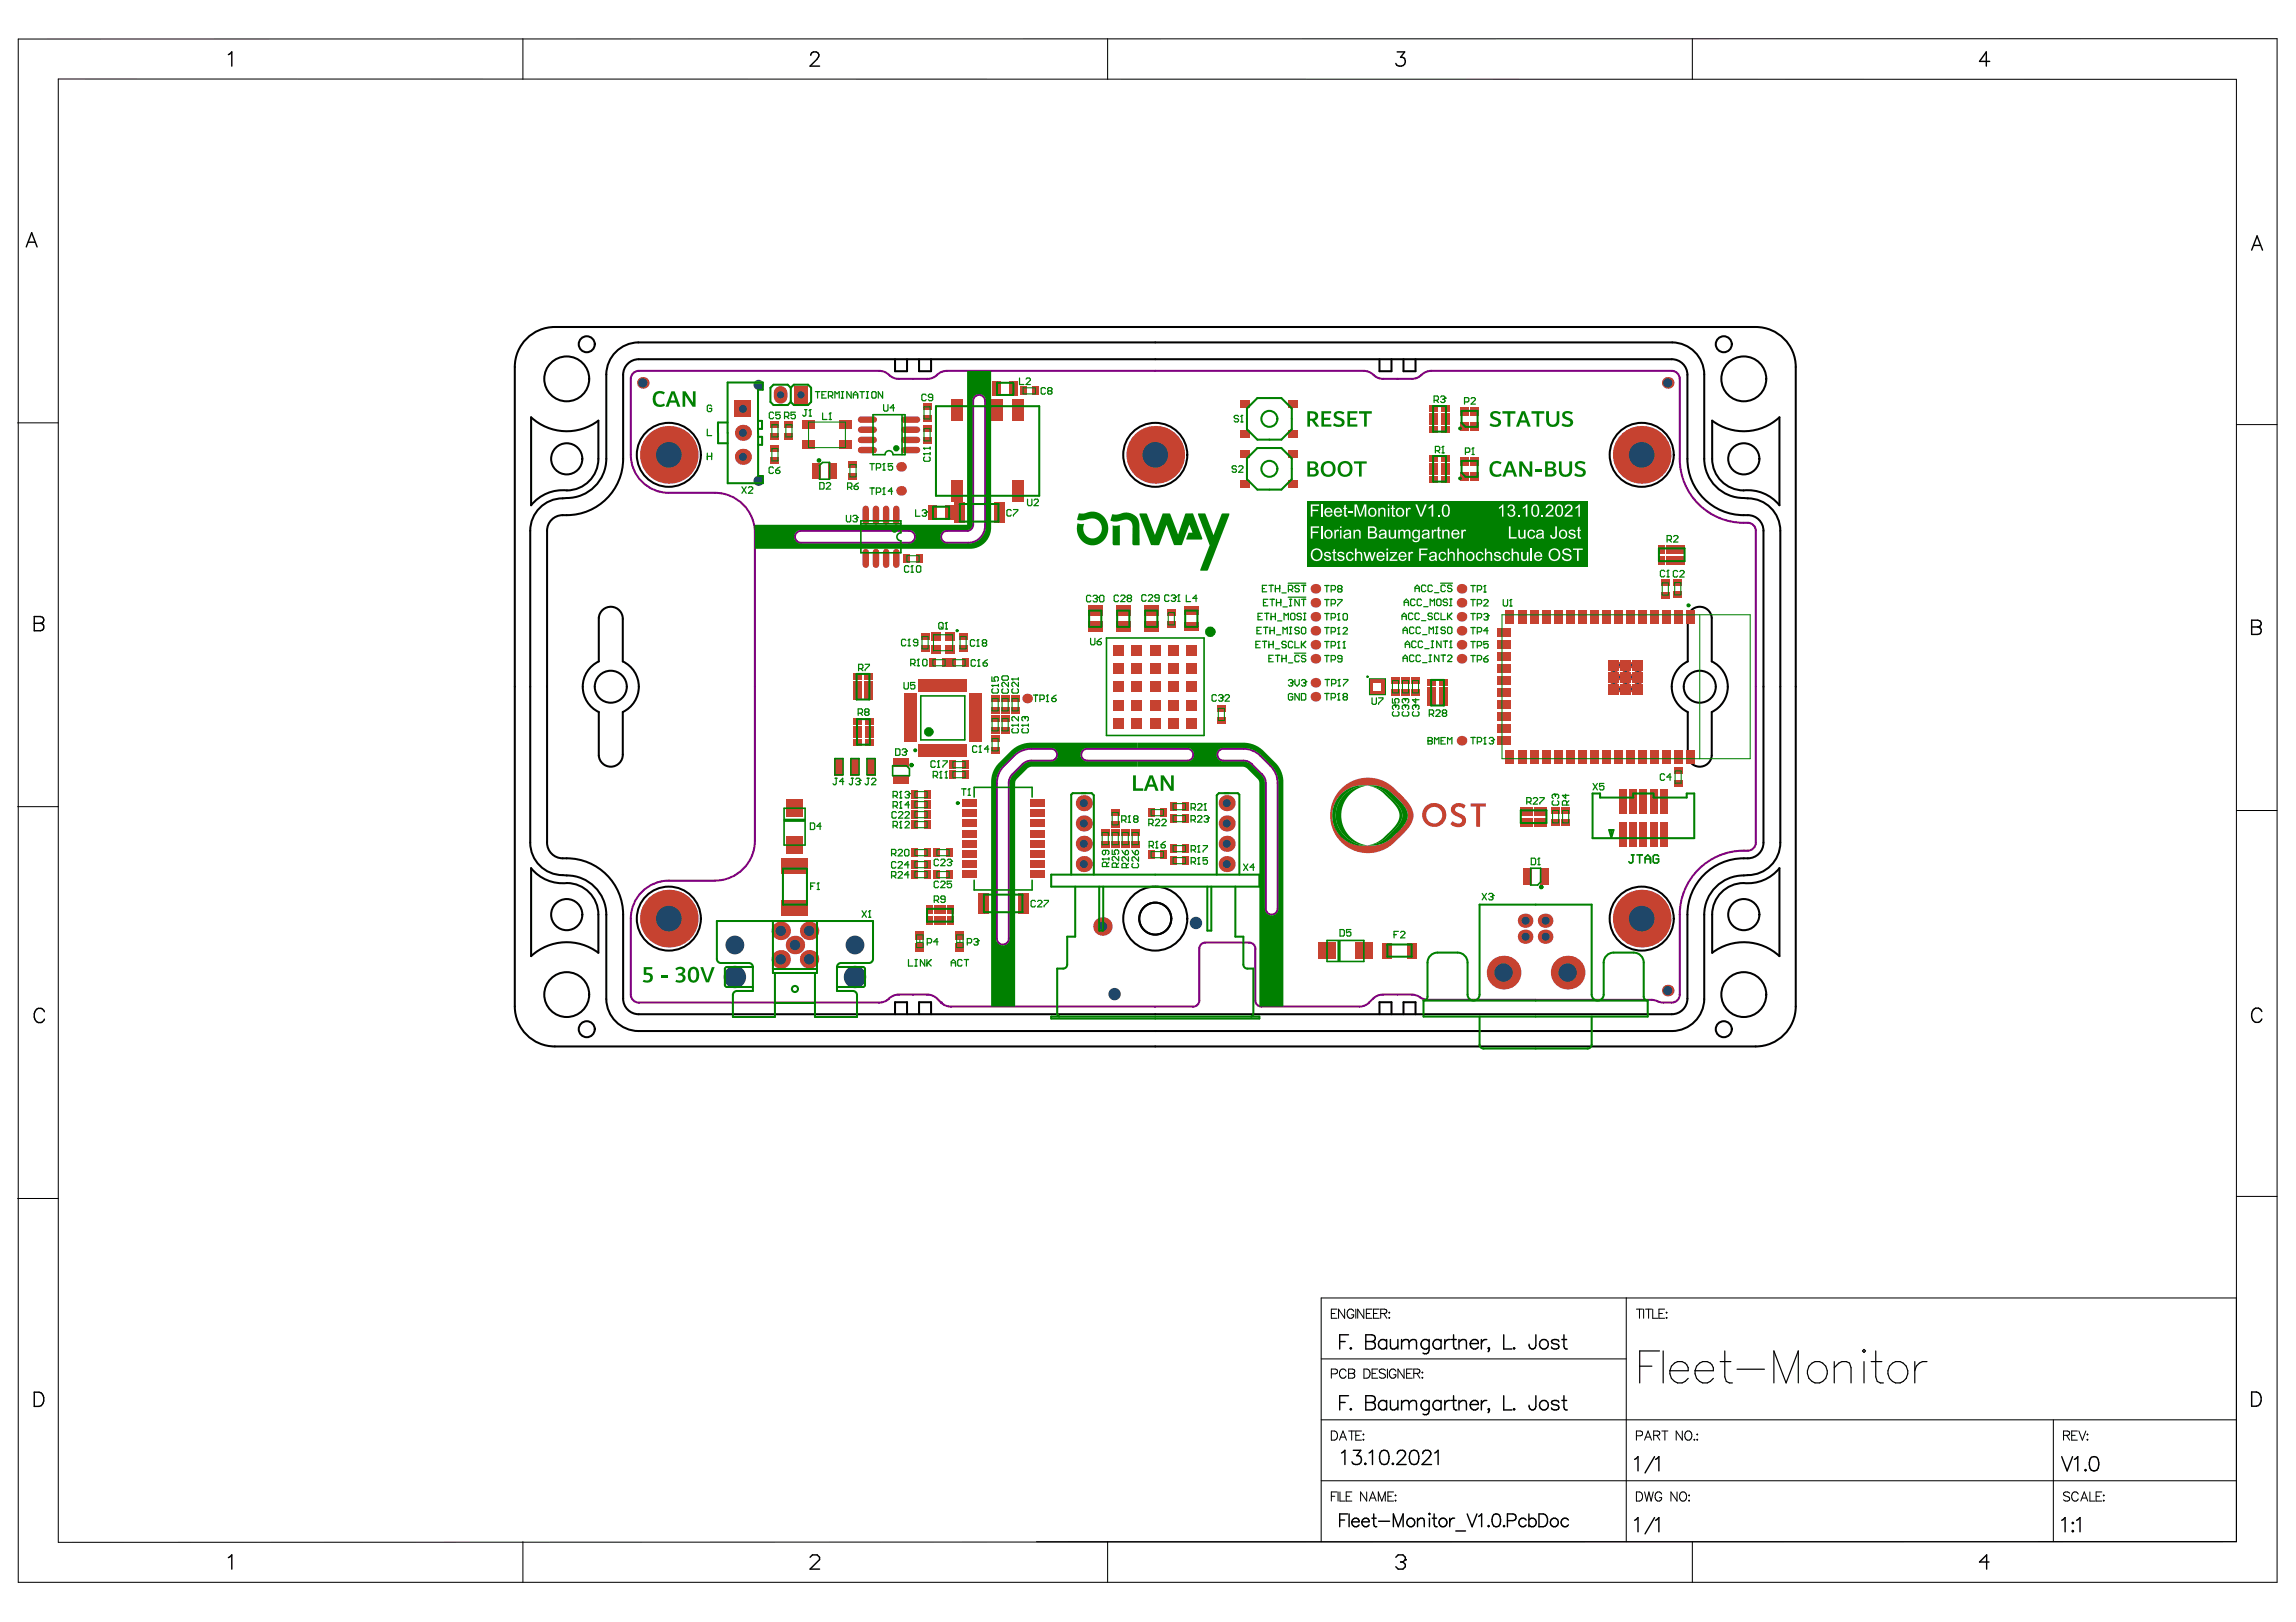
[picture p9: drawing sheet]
<svg xmlns="http://www.w3.org/2000/svg" width="297mm" height="210mm" viewBox="0 0 297 210" stroke-linecap="round" stroke-linejoin="round" font-family="sans-serif">
<g fill="none" stroke="#000" stroke-width=".13">
<path d="M2.4 5.1l292.2-.1v199.8h-292.2zM7.5 10.2l281.8 .1v189.2l-281.8 .1zM67.6 5v5.3M143.3 5v5.3M218.9 5v5.3M2.3 54.7h5.2M289.3 54.9h5.3M2.3 104.4h5.2M289.3 104.9h5.3M2.3 155.1h5.2M289.3 154.8h5.3M170.9 175.9h39.5"/>
<path d="M172.2 177.8h.5a.31 .31 0 0 0 .3-.3 .31 .31 0 0 0-.3-.3h-.5v1.2M172.2 170h.5M173 169.4h-.8v1.2h.8M174 169.4v1.2l-.8-1.2v1.2M174.1 177.5a.44 .44 0 0 0-.5-.3 .44 .44 0 0 0-.3 .4v.3a.44 .44 0 0 0 .3 .5 .44 .44 0 0 0 .5-.3M174.5 177.2h.5l.2 .1v.3l-.2 .1a.31 .31 0 0 1 .3 .3 .31 .31 0 0 1-.3 .4h-.5zM174.5 177.7h.5M175.1 169.7a.44 .44 0 0 0-.5-.3 .44 .44 0 0 0-.3 .5v.2a.42 .42 0 0 0 .4 .5 .42 .42 0 0 0 .4-.5h-.3M175.4 169.4v1.2M176.4 169.4v1.2l-.7-1.2v1.2M176.5 177.2h.4a.63 .63 0 0 1 .4 .6 .63 .63 0 0 1-.4 .6h-.4zM176.8 170h.4"/>
<path d="M177.5 169.4h-.7v1.2h.7M177.5 177.7h.5M177.7 170h.4M178.2 177.2h-.7v1.2h.7M178.4 169.4h-.7v1.2h.7M178.6 170l.7-.1 .1-.1v-.3l-.3-.1h-.5v1.2M179 170l.4 .6M179.2 177.3a.45 .45 0 0 0-.4-.1 .45 .45 0 0 0-.4 .3l.2 .1 .5 .2 .1 .4a.52 .52 0 0 1-.8 0M179.5 177.2v1.2M179.7 169.9h.1zM179.7 170.5h.1zM180.6 177.5a.44 .44 0 0 0-.5-.3 .44 .44 0 0 0-.4 .4v.3a.42 .42 0 0 0 .5 .5 .42 .42 0 0 0 .4-.5h-.3"/>
<path d="M181.6 177.2v1.2l-.7-1.2v1.2M182 177.7h.4M182.7 177.2h-.7v1.2h.7M182.9 177.7h.7l.1-.2-.1-.2-.2-.1h-.5v1.2M183.3 177.7l.4 .7M184 177.6h.1zM184 178.3h.1zM210.4 168v31.5M211.7 169.4h.8M212.1 169.4v1.2M212.6 169.4v1.2M212.9 169.4h.8"/>
<path d="M213.3 169.4v1.2M213.8 169.4v1.2h.7M214.6 170h.5M215.4 169.4h-.8v1.2h.8M215.6 169.9h.1zM215.6 170.5h.1zM289.3 168h-118.4v31.5M67.6 199.5v5.3M134.1 199.5h155.2M143.3 199.5v5.3M170.9 183.7h118.4M170.9 191.6h118.4"/>
<path d="M172.2 193.6h.5M172.2 185.2h.4a.63 .63 0 0 1 .4 .6 .63 .63 0 0 1-.4 .6h-.4zM173 193.1h-.8v1.2M173.1 193.1v1.2M173.3 186.4l.4-1.2 .5 1.2M173.4 193.1v1.2h.6M173.5 186h.5M174.2 193.6h.4M174.5 185.2h.8M174.9 185.2v1.2M174.9 193.1h-.7v1.2h.7M175.4 185.7h.5"/>
<path d="M176.1 185.2h-.7v1.2h.7M176.3 185.6h.1zM176.3 186.3h.1zM176.8 193.1v1.2l-.8-1.2v1.2M177.1 194.3l.5-1.2 .4 1.2M177.3 193.9h.6M178.3 194.3v-1.2l.5 1.2 .4-1.2v1.2M179.6 193.6h.4M180.3 193.1h-.7v1.2h.7M180.5 193.5h.1zM180.5 194.2h.1zM211.7 193.1h.4a.63 .63 0 0 1 .4 .6 .63 .63 0 0 1-.4 .6h-.4z"/>
<path d="M211.7 185.8h.5a.31 .31 0 0 0 .3-.3 .31 .31 0 0 0-.3-.3h-.5v1.2M212.8 186.4l.4-1.2 .5 1.2M212.8 193.1l.2 1.2 .3-1.2 .3 1.2 .3-1.2M212.9 186h.6M213.9 185.7h.7l.1-.2v-.2l-.3-.1h-.5v1.2M214.3 185.7l.4 .7M215 193.4a.44 .44 0 0 0-.5-.3 .44 .44 0 0 0-.4 .4v.3a.42 .42 0 0 0 .4 .5 .42 .42 0 0 0 .5-.5h-.3M215 185.2h.8M215.4 185.2v1.2M217 193.1v1.2l-.8-1.2v1.2M217.4 193.2a.44 .44 0 0 1 .5-.1 .44 .44 0 0 1 .3 .4v.3a.45 .45 0 0 1-.5 .5 .45 .45 0 0 1-.4-.5zM217.6 185.2v1.2l-.7-1.2v1.2"/>
<path d="M218.1 185.4a.44 .44 0 0 1 .5-.2 .44 .44 0 0 1 .3 .4v.3a.45 .45 0 0 1-.5 .5 .45 .45 0 0 1-.4-.5zM218.5 193.5h.1zM218.5 194.2h.1zM218.9 199.5v5.3M219.1 186.3h.2zM219.5 185.6h.1zM219.5 186.3h.1zM265.6 183.7v15.8M267 185.7h.6l.2-.2-.1-.2-.2-.1h-.5v1.2M267.4 185.7l.4 .7M267.8 193.2a.45 .45 0 0 0-.5-.1 .45 .45 0 0 0-.3 .3l.1 .1 .5 .2 .2 .4a.52 .52 0 0 1-.8 0M268 185.7h.5"/>
<path d="M268.8 185.2h-.8v1.2h.8M268.9 193.4a.44 .44 0 0 0-.5-.3 .44 .44 0 0 0-.4 .4v.3a.44 .44 0 0 0 .4 .5 .44 .44 0 0 0 .5-.3M268.9 185.2l.5 1.2 .4-1.2M269.2 194.3l.4-1.2 .5 1.2M269.4 193.9h.5M270 185.6h.1zM270 186.3h.1zM270.4 193.1v1.2h.7M271.2 193.6h.4M271.9 193.1h-.7v1.2h.7M272.1 193.5h.1zM272.1 194.2h.1z"/>
</g>
<g fill="none" stroke="#000" stroke-width=".18">
<path d="M29.5 7.1l.5-.4v1.9M104.9 7.2l.2-.4 .5-.1a.45 .45 0 0 1 .3 .7l-1.1 1.2h1.2M180.8 6.7h.9l-.5 .7a.59 .59 0 0 1 .6 .7 .59 .59 0 0 1-.8 .5l-.2-.1-.2-.3M257.4 7.9h-1.3l.9-1.2v1.9M3.4 32l.7-1.9 .7 1.9M3.7 31.3h.8M291.3 32.4l.7-1.9 .7 1.9M291.6 31.8h.8M4.4 79.8h.8l.3 .1a.42 .42 0 0 1 0 .7l-.3 .1a.48 .48 0 0 1 .5 .4 .48 .48 0 0 1-.5 .5h-.8zM4.4 80.7h.8M291.3 80.3h.8h.3a.42 .42 0 0 1 0 .7l-.3 .1a.48 .48 0 0 1 .4 .5 .48 .48 0 0 1-.4 .5h-.8zM291.3 81.1h.8"/>
<path d="M5.7 130.9a.68 .68 0 0 0-.7-.4 .68 .68 0 0 0-.6 .7 .81 .81 0 0 0 .2 .9 .81 .81 0 0 0 .9 .1l.2-.3M292.6 130.9a.68 .68 0 0 0-.8-.4 .68 .68 0 0 0-.5 .7 .81 .81 0 0 0 .2 .8 .81 .81 0 0 0 .9 .2l.2-.3M173.3 173.6h.7M174.5 172.7h-1.2v1.9M174.7 174.5l.1-.1v.1v.1zM176.7 172.7h.8l.2 .1a.43 .43 0 0 1 0 .7l-.2 .1a.48 .48 0 0 1 .4 .5 .48 .48 0 0 1-.4 .5h-.8zM176.7 173.6h.8M179.4 173.6a.59 .59 0 0 0-.9-.1 .59 .59 0 0 0 0 .9 .59 .59 0 0 0 .9-.1M179.4 173.3v1.3M179.9 173.3v.9l.1 .3 .4 .1 .4-.4M180.8 173.3v1.3M181.3 173.7l.5-.4 .4 .1 .1 .3"/>
<path d="M181.3 173.3v1.3M182.3 173.7l.4-.4 .5 .1 .1 .3v.9M182.3 173.7v.9M184.9 173.6a.59 .59 0 0 0-.9-.1 .59 .59 0 0 0 0 .9 .59 .59 0 0 0 .9-.1M184.9 173.3v1.4a.48 .48 0 0 1-.3 .5 .48 .48 0 0 1-.5-.1M186.4 173.6a.59 .59 0 0 0-.8-.1 .59 .59 0 0 0 0 .9 .59 .59 0 0 0 .8-.1M186.4 173.3v1.3M186.9 173.3v1.3M187.6 173.3a.59 .59 0 0 0-.7 .6M187.8 173.3h.6M188.1 172.7v1.5v.3l.4 .1M188.8 173.7l.4-.4 .4 .1 .1 .3v.9"/>
<path d="M188.8 173.3v1.3M190.2 173.9a.58 .58 0 0 0 .3 .6 .58 .58 0 0 0 .8-.2M190.3 173.6a.51 .51 0 0 1 .6-.3 .51 .51 0 0 1 .4 .6h-1.1zM191.6 173.3v1.3M192.3 173.3a.59 .59 0 0 0-.7 .6M192.5 174.5l.1-.1 .1 .1-.1 .1zM192.7 174.5v.2l-.2 .2M194.5 172.7v1.9h1.1M195.8 174.5l.1-.1 .1 .1-.1 .1zM198.7 172.7v1.4l-.1 .3a.43 .43 0 0 1-.7 0l-.1-.4M201.7 173.6a.56 .56 0 0 0-1 0l.1 .2 .8 .2 .1 .3a.56 .56 0 0 1-1 0M202.1 173.3h.6"/>
<path d="M202.3 172.7v1.5l.1 .3 .4 .1M4.4 180.2h.6a.98 .98 0 0 1 .7 .9 .98 .98 0 0 1-.7 .9h-.6zM173.3 196.7h.7M173.3 181.5h.7M173.6 188l.4-.3v1.8M174.3 195.9h-1v1.7M174.5 180.6h-1.2v1.9M174.5 195.9v1.7M174.7 182.4l.1-.1v.1v.1zM174.9 196.9a.52 .52 0 0 0 .3 .6 .52 .52 0 0 0 .6-.2M175 196.7a.46 .46 0 0 1 .5-.2 .46 .46 0 0 1 .3 .4h-.9zM175.1 187.7h.9l-.5 .7a.59 .59 0 0 1 .6 .7 .59 .59 0 0 1-.8 .4l-.2-.1-.2-.2"/>
<path d="M176.2 196.9a.52 .52 0 0 0 .3 .6 .52 .52 0 0 0 .6-.2M176.3 196.7a.46 .46 0 0 1 .5-.2 .46 .46 0 0 1 .3 .4h-.9zM176.5 189.4l.1-.1 .1 .1-.1 .1zM176.7 180.6h.8l.2 .1a.43 .43 0 0 1 0 .7l-.2 .1a.48 .48 0 0 1 .4 .5 .48 .48 0 0 1-.4 .5h-.8zM176.7 181.5h.8M177.1 188l.5-.3v1.8M177.5 196.5h.5M177.7 195.9v1.4l.1 .2 .3 .1M178.4 196.9h1.4M178.7 187.8a.6 .6 0 0 1 .9 .2 1.52 1.52 0 0 1-.2 1.4 .6 .6 0 0 1-.8-.2 1.52 1.52 0 0 1 .1-1.4zM179.4 181.2v1.3M179.4 181.5a.59 .59 0 0 0-.9-.1 .59 .59 0 0 0 0 .9 .59 .59 0 0 0 .9-.1"/>
<path d="M179.9 181.2v.9l.1 .3 .4 .1 .4-.4M180.1 189.4l.1-.1 .1 .1-.1 .1zM180.3 197.6v-1.7l.6 1.7 .6-1.7v1.7M180.8 188.1l.2-.3 .5-.1a.45 .45 0 0 1 .2 .7l-1 1.1h1.2M180.8 181.2v1.3M181.3 181.2v1.3M181.3 181.6l.5-.4 .4 .1 .1 .3M182.3 181.6v.9M182.3 181.6l.4-.4 .5 .1 .1 .3v.9M182.6 187.8a.6 .6 0 0 1 .9 .2 1.52 1.52 0 0 1-.2 1.4 .6 .6 0 0 1-.9-.2 1.52 1.52 0 0 1 .2-1.4zM183.4 196.8l.4-.3h.4l.1 1.1M183.4 196.5v1.1"/>
<path d="M184.1 188.1l.1-.3 .6-.1a.45 .45 0 0 1 .2 .7l-1 1.1h1.2M184.8 195.9l.1-.1 .1 .1-.1 .1zM184.9 181.2v1.4a.48 .48 0 0 1-.3 .5 .48 .48 0 0 1-.5-.1M184.9 181.5a.59 .59 0 0 0-.9-.1 .59 .59 0 0 0 0 .9 .59 .59 0 0 0 .9-.1M184.9 196.5v1.1M185.3 196.5h.6M185.5 195.9v1.4l.1 .2 .3 .1M185.6 188l.5-.3v1.8M186.4 181.5a.59 .59 0 0 0-.8-.1 .59 .59 0 0 0 0 .9 .59 .59 0 0 0 .8-.1M186.4 181.2v1.3M186.9 181.2v1.3M187.6 196.5v1.1"/>
<path d="M187.6 181.2a.59 .59 0 0 0-.7 .6M187.8 181.2h.6M188.1 180.6v1.5v.3l.4 .1M188.2 196.5a.53 .53 0 0 0-.6 .4M188.3 198.1h1.3M188.8 181.2v1.3M188.8 181.6l.4-.4 .4 .1 .1 .3v.9M189.8 195.9l.6 1.7 .7-1.7M190.2 181.8a.58 .58 0 0 0 .3 .6 .58 .58 0 0 0 .8-.2M190.3 181.5a.51 .51 0 0 1 .6-.3 .51 .51 0 0 1 .4 .6h-1.1zM191.3 196.2l.4-.3v1.7M191.6 181.2v1.3"/>
<path d="M192.3 181.2a.59 .59 0 0 0-.7 .6M192.5 197.5l.1-.1 .1 .1-.1 .1zM192.5 182.4l.1-.1 .1 .1-.1 .1zM192.7 182.4v.1l-.2 .3M193.3 196a.54 .54 0 0 1 .8 .2 1.37 1.37 0 0 1-.2 1.3 .54 .54 0 0 1-.8-.2 1.37 1.37 0 0 1 .2-1.3zM194.5 180.6v1.9h1.1M194.6 197.4l.1 .1-.1 .1-.1-.1zM195 196.8h.7a.43 .43 0 0 0 .4-.4 .43 .43 0 0 0-.4-.5h-.7v1.7M195.8 182.4l.1-.1 .1 .1-.1 .1zM197.4 196.7a.53 .53 0 0 0-.7-.1 .53 .53 0 0 0 0 .8 .53 .53 0 0 0 .7-.1M197.8 195.9v1.7M197.8 196.7a.53 .53 0 0 1 .8-.1 .53 .53 0 0 1 0 .8 .53 .53 0 0 1-.8-.1"/>
<path d="M198.7 180.6v1.4l-.1 .3a.43 .43 0 0 1-.7 0l-.1-.5M199.1 195.9h.6a.88 .88 0 0 1 .5 .8 .88 .88 0 0 1-.5 .9h-.6zM201.7 181.5a.56 .56 0 0 0-1 0l.1 .2 .8 .2 .1 .3a.56 .56 0 0 1-1 0M202.1 181.2h.6M202.3 180.6v1.5l.1 .3 .4 .1M202.9 196.7a.53 .53 0 0 0-.8-.1 .53 .53 0 0 0 0 .8 .53 .53 0 0 0 .8-.1M211.5 196.7l.4-.3v1.8M211.5 188.9l.4-.4v1.8M214.1 196.4l-1.3 2.1M214.1 188.5l-1.3 2.1M214.2 196.7l.4-.3v1.8M214.2 188.9l.4-.4v1.8"/>
<path d="M266.7 196.7l.5-.3v1.8M266.7 188.5l.7 1.8 .7-1.8M268.1 198.1h.1h.1l-.1 .1zM268.2 197l.1 .1-.1 .1-.1-.1zM268.4 188.9l.4-.4v1.8M268.7 196.7l.4-.3v1.8M269.7 190.3l.1-.1 .1 .1h-.1zM270.6 188.6a.6 .6 0 0 1 .8 .3 1.52 1.52 0 0 1-.1 1.4 .6 .6 0 0 1-.9-.3 1.52 1.52 0 0 1 .2-1.4zM291.3 180.1h.6a.98 .98 0 0 1 .7 1 .98 .98 0 0 1-.7 .9h-.6zM29.5 201.6l.5-.4v1.9M104.8 201.5l.3-.3h.6l.3 .3v.3l-1.2 1.3h1.2M180.6 201.5l.3-.3h.6l.3 .3v.3"/>
<path d="M181.2 202.1h.3M181.5 202.1l.3 .3v.4l-.3 .3h-.6l-.3-.3M181.8 201.8h.1M181.8 201.8l-.3 .3M257.3 202.1h-1.2l.9-.9v1.9"/>
<circle cx="199.7" cy="174" r=".61"/>
<circle cx="182.5" cy="197" r=".55"/>
<circle cx="186.7" cy="197" r=".55"/>
<circle cx="199.8" cy="181.9" r=".6"/>
<circle cx="201.1" cy="197" r=".55"/>
</g>
<g fill="none" stroke="#000" stroke-width=".16">
<path d="M212.1 176.8h1.6M214.7 174.8h-2.6v4.2M215.2 174.8v4.2M216 177.4a1.3 1.3 0 0 0 .8 1.5 1.3 1.3 0 0 0 1.6-.5M216.2 176.8a1.14 1.14 0 0 1 1.4-.6 1.14 1.14 0 0 1 .8 1.2h-2.4zM219.3 177.4a1.3 1.3 0 0 0 .8 1.5 1.3 1.3 0 0 0 1.6-.5M219.5 176.8a1.14 1.14 0 0 1 1.3-.6 1.14 1.14 0 0 1 .9 1.2h-2.4zM222.5 176.2h1.4M223.1 174.8v3.4l.2 .6 .4 .2h.4M224.7 177.2h3.6M229.5 179v-4.2l1.6 4.2 1.5-4.2v4.2M234 176.8a1.34 1.34 0 0 1 1.9-.3 1.34 1.34 0 0 1 .3 1.9 1.34 1.34 0 0 1-1.9 .3 1.34 1.34 0 0 1-.3-1.9z"/>
<path d="M237.3 177l.6-.6 .4-.2h.6l.4 .2 .2 .6v2M237.3 176.2v2.8M241 174.8l.2-.2 .1 .2-.1 .2zM241.2 176.2v2.8M242.1 176.2h1.4M242.7 174.8v3.4l.2 .6 .4 .2h.4M244.4 176.8a1.34 1.34 0 0 1 1.9-.3 1.34 1.34 0 0 1 .3 1.9 1.34 1.34 0 0 1-1.9 .3 1.34 1.34 0 0 1-.3-1.9zM247.7 176.2v2.8M249.3 176.2a1.33 1.33 0 0 0-1.6 1.2"/>
</g>
<g fill="none" stroke="#000" stroke-width=".26">
<path d="M67.8 44.2a5.2 5.2 0 0 1 4-1.9h155.3a5.2 5.2 0 0 1 5.2 5.2v82.7a5.2 5.2 0 0 1-5.2 5.2h-155.3a5.2 5.2 0 0 1-5.2-5.2v-82.7a5.1 5.1 0 0 1 1.2-3.3zM68.7 54a6.8 6.8 0 0 0 8.7 .4v5a4.1 4.1 0 0 1-4.7 4 5.3 5.3 0 0 0-4 2zM79.4 45.8a4.2 4.2 0 0 1 3.2-1.5h133.7a4.2 4.2 0 0 1 4.2 4.1v11a5.2 5.2 0 0 0 5.6 5.1 4.2 4.2 0 0 1 4.2 4.2v40.3a4.3 4.3 0 0 1-4.7 4.3 5.1 5.1 0 0 0-5.1 5.1v10.9a4.2 4.2 0 0 1-4.2 4.1h-133.7a4.2 4.2 0 0 1-4.2-4.1v-10.9a5.2 5.2 0 0 0-5.6-5.2 4.2 4.2 0 0 1-4.2-4.2v-40.3a4.3 4.3 0 0 1 4.7-4.3 5.1 5.1 0 0 0 5.1-5v-11a4.2 4.2 0 0 1 1-2.6zM81.2 47.1l.4-.3 .5-.2 .5-.1h133.7a2.02 2.02 0 0 1 2 2v10.9a7.3 7.3 0 0 0 7.8 7.3 2.02 2.02 0 0 1 2 2v40.4a2.1 2.1 0 0 1-2.5 2 7.3 7.3 0 0 0-7.3 7.3v10.8a2.02 2.02 0 0 1-2 2.1h-133.7a2.02 2.02 0 0 1-2-2.1v-10.8a7.3 7.3 0 0 0-7.8-7.3 2.02 2.02 0 0 1-2-2v-40.4a2.1 2.1 0 0 1 2.5-2 7.3 7.3 0 0 0 7.3-7.3v-10.9l.1-.5 .2-.5zM115.8 46.5v1.5h1.5v-1.5M118.9 46.5v1.5h1.6v-1.5M178.5 46.5v1.5h1.5v-1.5M181.6 46.5v1.5h1.5v-1.5M221.5 54.4a6.8 6.8 0 0 0 8.7-.4v11.4a5.3 5.3 0 0 0-4.6-1.9 4.1 4.1 0 0 1-4.1-4.1zM77.8 79.1a1.55 1.55 0 0 1 1.8-.5 1.55 1.55 0 0 1 1 1.5v5.5a3.6 3.6 0 0 1 2 3.3 3.6 3.6 0 0 1-2 3.2v5.5a1.55 1.55 0 0 1-1.5 1.6 1.55 1.55 0 0 1-1.6-1.4v-5.7a3.6 3.6 0 0 1-2.1-3.2 3.6 3.6 0 0 1 2.1-3.3v-5.6l.1-.5zM219 78.8a1.55 1.55 0 0 1 2.5 1.2v5.6a3.6 3.6 0 0 1 2 3.3 3.6 3.6 0 0 1-2 3.2v5.7a1.55 1.55 0 0 1-1.7 1.4 1.55 1.55 0 0 1-1.5-1.6v-5.5a3.6 3.6 0 0 1-2-3.2 3.6 3.6 0 0 1 2-3.3v-5.5l.1-.5 .2-.4zM68.7 112.3a5.2 5.2 0 0 0 4.6 2 4.1 4.1 0 0 1 4.1 4.1v4.9a6.8 6.8 0 0 0-8.7 .4z"/>
<path d="M222.7 115.5a4.2 4.2 0 0 1 3.5-1.2 5.3 5.3 0 0 0 4-1.9v11.3a6.8 6.8 0 0 0-8.7-.4v-4.9a4.1 4.1 0 0 1 1.2-2.9zM115.8 131.3v-1.6h1.5v1.6M118.9 131.3v-1.6h1.6v1.6M178.5 131.3v-1.6h1.5v1.6M181.6 131.3v-1.6h1.5v1.6"/>
<circle cx="73.3" cy="59.4" r="2.02"/>
<circle cx="73.3" cy="49" r="2.9"/>
<circle cx="75.9" cy="44.5" r="1.04"/>
<circle cx="86.5" cy="58.9" r="2.07"/>
<circle cx="86.5" cy="58.9" r="4.1"/>
<circle cx="149.5" cy="58.9" r="2.07"/>
<circle cx="149.5" cy="58.9" r="4.1"/>
<circle cx="212.4" cy="58.9" r="2.07"/>
<circle cx="212.4" cy="58.9" r="4.1"/>
<circle cx="223" cy="44.5" r="1.04"/>
<circle cx="225.6" cy="59.4" r="2.02"/>
<circle cx="225.6" cy="49" r="2.9"/>
<circle cx="79" cy="88.9" r="2.07"/>
<circle cx="219.9" cy="88.9" r="2.07"/>
<circle cx="73.3" cy="118.4" r="2.02"/>
<circle cx="86.5" cy="118.9" r="2.07"/>
<circle cx="86.5" cy="118.9" r="4.1"/>
<circle cx="149.5" cy="118.9" r="2.07"/>
<circle cx="149.5" cy="118.9" r="4.1"/>
<circle cx="212.4" cy="118.9" r="2.07"/>
<circle cx="212.4" cy="118.9" r="4.1"/>
<circle cx="225.6" cy="118.4" r="2.02"/>
<circle cx="73.3" cy="128.7" r="2.9"/>
<circle cx="75.9" cy="133.2" r="1.04"/>
<circle cx="223" cy="133.2" r="1.04"/>
<circle cx="225.6" cy="128.7" r="2.9"/>
</g>
<g fill="#c64230">
<path d="M187.9 104.2l.4-.2 .3-.1 .5 .1 .5 .2-.2 .4-.4-.2h-.4l-.3 .2-.1 .2 .2 .3 .9 .4 .3 .3v.7l-.4 .5h-.4h-.5l-.7-.3 .3-.4 .4 .2 .5 .1 .2-.1 .2-.3-.2-.3-.8-.4-.4-.4-.1-.4z"/>
<path d="M190.3 104h1.9v.4h-.7v2.6h-.5v-2.6h-.7z"/>
<path d="M173.4 102.2l1.3-1 1.4-.5h1.4l1.5 .4 1.3 .9 1.4 1.3 .6 .8 .4 .6 .2 .6-.1 .5-.1 .6-.5 .8-.9 .9-1.3 1.2-1 .7-1.1 .3-1.2 .1-.9-.1-.9-.3-1.1-.7-.7-.8-.6-1-.3-1.1-.1-1.1 .2-1.1 .4-1.1zM173.4 102.9l-.6 .7-.3 .9-.1 .9v1l.4 1 .5 .7 .7 .6 .9 .5 1.1 .2h1.7l1.3-.3 .9-.6 1.4-1.3 .5-.7 .3-.5v-.4v-.5l-.5-.9-1.6-1.7-.6-.4-.7-.3-1.1-.2-2.1 .1-1.2 .4z"/>
<path d="M184 105.5a1.56 1.56 0 0 1 3.1 0 1.56 1.56 0 0 1-3.1 0zM184.5 105.5a1.05 1.05 0 0 0 2.1 0 1.05 1.05 0 0 0-2.1 0z"/>
</g>
<path d="M95.1 126.4h.1" fill="none" stroke="#c64230" stroke-width=".21"/>
<circle cx="95.1" cy="126.4" r="1.45" fill="#1f4769"/>
<path d="M110.6 126.4h.1" fill="none" stroke="#c64230" stroke-width=".21"/>
<circle cx="110.6" cy="126.4" r="1.45" fill="#1f4769"/>
<circle cx="101" cy="124.2" r="1.19" fill="#c64230"/>
<circle cx="101" cy="124.2" r=".67" fill="#1f4769"/>
<circle cx="104.7" cy="124.1" r="1.19" fill="#c64230"/>
<circle cx="104.7" cy="124.1" r=".67" fill="#1f4769"/>
<path d="M95.1 122.3h.1" fill="none" stroke="#c64230" stroke-width=".21"/>
<circle cx="95.1" cy="122.3" r="1.22" fill="#1f4769"/>
<path d="M110.6 122.3h.1" fill="none" stroke="#c64230" stroke-width=".21"/>
<circle cx="110.6" cy="122.3" r="1.22" fill="#1f4769"/>
<circle cx="102.8" cy="122.3" r="1.19" fill="#c64230"/>
<circle cx="102.8" cy="122.3" r=".67" fill="#1f4769"/>
<circle cx="104.7" cy="120.5" r="1.19" fill="#c64230"/>
<circle cx="104.7" cy="120.5" r=".67" fill="#1f4769"/>
<circle cx="101" cy="120.5" r="1.19" fill="#c64230"/>
<circle cx="101" cy="120.5" r=".67" fill="#1f4769"/>
<circle cx="86.5" cy="118.9" r="3.7" fill="#c64230"/>
<circle cx="86.5" cy="118.9" r="1.66" fill="#1f4769"/>
<path d="M98.1 62.2h.1" fill="none" stroke="#c64230" stroke-width=".21"/>
<circle cx="98.1" cy="62.2" r=".66" fill="#1f4769"/>
<circle cx="86.5" cy="58.9" r="3.7" fill="#c64230"/>
<circle cx="86.5" cy="58.9" r="1.66" fill="#1f4769"/>
<circle cx="83.2" cy="49.5" r=".75" fill="#c64230"/>
<circle cx="83.2" cy="49.5" r=".6" fill="#1f4769"/>
<circle cx="96.1" cy="59.1" r="1.04" fill="#c64230"/>
<circle cx="96.1" cy="59.1" r=".52" fill="#1f4769"/>
<circle cx="96.1" cy="56" r="1.04" fill="#c64230"/>
<circle cx="96.1" cy="56" r=".52" fill="#1f4769"/>
<path d="M95.1 51.9h2v2h-2z" fill-rule="evenodd" fill="#c64230"/>
<circle cx="96.1" cy="52.9" r=".52" fill="#1f4769"/>
<path d="M102.7 50h1.8v2.2h-1.8z" fill-rule="evenodd" fill="#c64230"/>
<circle cx="103.6" cy="51.1" r=".47" fill="#1f4769"/>
<path d="M101 50.8v.6" fill="none" stroke="#c64230" stroke-width="1.8"/>
<circle cx="101" cy="51.1" r=".47" fill="#1f4769"/>
<path d="M98.1 49.8h.1" fill="none" stroke="#c64230" stroke-width=".21"/>
<circle cx="98.1" cy="49.8" r=".66" fill="#1f4769"/>
<path d="M144.2 128.6h.1" fill="none" stroke="#c64230" stroke-width=".21"/>
<circle cx="144.2" cy="128.6" r=".8" fill="#1f4769"/>
<circle cx="142.6" cy="119.9" r="1.19" fill="#c64230"/>
<circle cx="142.6" cy="119.9" r=".62" fill="#1f4769"/>
<path d="M154.7 119.4h.1" fill="none" stroke="#c64230" stroke-width=".21"/>
<circle cx="154.7" cy="119.4" r=".8" fill="#1f4769"/>
<circle cx="140.2" cy="111.8" r="1.04" fill="#c64230"/>
<circle cx="140.2" cy="111.8" r=".52" fill="#1f4769"/>
<circle cx="158.7" cy="111.8" r="1.04" fill="#c64230"/>
<circle cx="158.7" cy="111.8" r=".52" fill="#1f4769"/>
<circle cx="158.7" cy="109.2" r="1.04" fill="#c64230"/>
<circle cx="158.7" cy="109.2" r=".52" fill="#1f4769"/>
<circle cx="140.2" cy="109.2" r="1.04" fill="#c64230"/>
<circle cx="140.2" cy="109.2" r=".52" fill="#1f4769"/>
<circle cx="158.7" cy="106.6" r="1.04" fill="#c64230"/>
<circle cx="158.7" cy="106.6" r=".52" fill="#1f4769"/>
<circle cx="140.2" cy="106.6" r="1.04" fill="#c64230"/>
<circle cx="140.2" cy="106.6" r=".52" fill="#1f4769"/>
<circle cx="140.2" cy="103.9" r="1.04" fill="#c64230"/>
<circle cx="140.2" cy="103.9" r=".52" fill="#1f4769"/>
<circle cx="158.7" cy="103.9" r="1.04" fill="#c64230"/>
<circle cx="158.7" cy="103.9" r=".52" fill="#1f4769"/>
<circle cx="194.5" cy="125.9" r="2.18" fill="#c64230"/>
<circle cx="194.5" cy="125.9" r="1.19" fill="#1f4769"/>
<circle cx="202.8" cy="125.9" r="2.18" fill="#c64230"/>
<circle cx="202.8" cy="125.9" r="1.19" fill="#1f4769"/>
<path d="M197.3 121.2h.2" fill="none" stroke="#c64230" stroke-width="1.8"/>
<circle cx="197.4" cy="121.2" r=".52" fill="#1f4769"/>
<path d="M199.9 121.2h.2" fill="none" stroke="#c64230" stroke-width="1.8"/>
<circle cx="200" cy="121.2" r=".52" fill="#1f4769"/>
<circle cx="215.8" cy="128.2" r=".75" fill="#c64230"/>
<circle cx="215.8" cy="128.2" r=".6" fill="#1f4769"/>
<path d="M199.9 119.1h.2" fill="none" stroke="#c64230" stroke-width="1.8"/>
<circle cx="200" cy="119.1" r=".52" fill="#1f4769"/>
<path d="M197.3 119.1h.2" fill="none" stroke="#c64230" stroke-width="1.8"/>
<circle cx="197.4" cy="119.1" r=".52" fill="#1f4769"/>
<circle cx="212.4" cy="118.9" r="3.7" fill="#c64230"/>
<circle cx="212.4" cy="118.9" r="1.66" fill="#1f4769"/>
<circle cx="149.5" cy="58.9" r="3.7" fill="#c64230"/>
<circle cx="149.5" cy="58.9" r="1.66" fill="#1f4769"/>
<circle cx="209.5" cy="89.2" r=".39" fill="#c64230"/>
<circle cx="209.5" cy="89.2" r=".16" fill="#1f4769"/>
<circle cx="211.1" cy="89.2" r=".39" fill="#c64230"/>
<circle cx="211.1" cy="89.2" r=".16" fill="#1f4769"/>
<circle cx="210.3" cy="88.4" r=".39" fill="#c64230"/>
<circle cx="210.3" cy="88.4" r=".16" fill="#1f4769"/>
<circle cx="211.9" cy="88.4" r=".39" fill="#c64230"/>
<circle cx="211.9" cy="88.4" r=".16" fill="#1f4769"/>
<circle cx="208.8" cy="88.4" r=".39" fill="#c64230"/>
<circle cx="208.8" cy="88.4" r=".16" fill="#1f4769"/>
<circle cx="211.1" cy="87.6" r=".39" fill="#c64230"/>
<circle cx="211.1" cy="87.6" r=".16" fill="#1f4769"/>
<circle cx="209.5" cy="87.6" r=".39" fill="#c64230"/>
<circle cx="209.5" cy="87.6" r=".16" fill="#1f4769"/>
<circle cx="208.8" cy="86.9" r=".39" fill="#c64230"/>
<circle cx="208.8" cy="86.9" r=".16" fill="#1f4769"/>
<circle cx="210.3" cy="86.9" r=".39" fill="#c64230"/>
<circle cx="210.3" cy="86.9" r=".16" fill="#1f4769"/>
<circle cx="211.9" cy="86.9" r=".39" fill="#c64230"/>
<circle cx="211.9" cy="86.9" r=".16" fill="#1f4769"/>
<circle cx="211.1" cy="86.1" r=".39" fill="#c64230"/>
<circle cx="211.1" cy="86.1" r=".16" fill="#1f4769"/>
<circle cx="209.5" cy="86.1" r=".39" fill="#c64230"/>
<circle cx="209.5" cy="86.1" r=".16" fill="#1f4769"/>
<circle cx="212.4" cy="58.9" r="3.7" fill="#c64230"/>
<circle cx="212.4" cy="58.9" r="1.66" fill="#1f4769"/>
<circle cx="215.8" cy="49.5" r=".75" fill="#c64230"/>
<circle cx="215.8" cy="49.5" r=".6" fill="#1f4769"/>
<g fill="#c64230">
<path d="M123.7 120.5h1v1h-1z" fill-rule="evenodd"/>
<path d="M123.7 122.1h1v1h-1z" fill-rule="evenodd"/>
<path d="M118.5 122.1h1v1h-1z" fill-rule="evenodd"/>
<path d="M118.5 120.5h1v1h-1z" fill-rule="evenodd"/>
<path d="M170.5 122h2.3v2.1h-2.3z" fill-rule="evenodd"/>
<path d="M175.3 122h2.3v2.1h-2.3z" fill-rule="evenodd"/>
<path d="M101.8 108.2h2.1v2.3h-2.1z" fill-rule="evenodd"/>
<path d="M101.8 103.5h2.1v2.2h-2.1z" fill-rule="evenodd"/>
<path d="M189 61h1v1.2h-1z" fill-rule="evenodd"/>
<path d="M190.2 59.2h1.1v1.1h-1.1z" fill-rule="evenodd"/>
<path d="M190.2 61h1.1v1.2h-1.1z" fill-rule="evenodd"/>
<path d="M189 59.2h1v1.1h-1z" fill-rule="evenodd"/>
<path d="M189 52.7h1v1.1h-1z" fill-rule="evenodd"/>
<path d="M190.2 54.6h1.1v1.1h-1.1z" fill-rule="evenodd"/>
<path d="M190.2 52.7h1.1v1.1h-1.1z" fill-rule="evenodd"/>
<path d="M189 54.6h1v1.1h-1z" fill-rule="evenodd"/>
<path d="M209.6 87h1.4v1.3h-1.4z" fill-rule="evenodd"/>
<path d="M218.1 78.9h1.1v1.8h-1.1z" fill-rule="evenodd"/>
<path d="M216.5 78.9h1.2v1.8h-1.2z" fill-rule="evenodd"/>
<path d="M215 78.9h1.1v1.8h-1.1z" fill-rule="evenodd"/>
<path d="M213.4 78.9h1.2v1.8h-1.2z" fill-rule="evenodd"/>
<path d="M211.9 78.9h1.1v1.8h-1.1z" fill-rule="evenodd"/>
<path d="M210.3 78.9h1.2v1.8h-1.2z" fill-rule="evenodd"/>
<path d="M208.8 78.9h1.1v1.8h-1.1z" fill-rule="evenodd"/>
<path d="M207.2 78.9h1.2v1.8h-1.2z" fill-rule="evenodd"/>
<path d="M205.7 78.9h1.1v1.8h-1.1z" fill-rule="evenodd"/>
<path d="M204.1 78.9h1.1v1.8h-1.1z" fill-rule="evenodd"/>
<path d="M202.5 78.9h1.2v1.8h-1.2z" fill-rule="evenodd"/>
<path d="M201 78.9h1.1v1.8h-1.1z" fill-rule="evenodd"/>
<path d="M199.4 78.9h1.2v1.8h-1.2z" fill-rule="evenodd"/>
<path d="M197.9 78.9h1.1v1.8h-1.1z" fill-rule="evenodd"/>
<path d="M196.3 78.9h1.2v1.8h-1.2z" fill-rule="evenodd"/>
<path d="M194.8 78.9h1.1v1.8h-1.1z" fill-rule="evenodd"/>
<path d="M218.1 97h1.1v1.8h-1.1z" fill-rule="evenodd"/>
<path d="M216.5 97h1.2v1.8h-1.2z" fill-rule="evenodd"/>
<path d="M215 97h1.1v1.8h-1.1z" fill-rule="evenodd"/>
<path d="M213.4 97h1.2v1.8h-1.2z" fill-rule="evenodd"/>
<path d="M211.9 97h1.1v1.8h-1.1z" fill-rule="evenodd"/>
<path d="M210.3 97h1.2v1.8h-1.2z" fill-rule="evenodd"/>
<path d="M208.8 97h1.1v1.8h-1.1z" fill-rule="evenodd"/>
<path d="M207.2 97h1.2v1.8h-1.2z" fill-rule="evenodd"/>
<path d="M205.7 97h1.1v1.8h-1.1z" fill-rule="evenodd"/>
<path d="M204.1 97h1.1v1.8h-1.1z" fill-rule="evenodd"/>
<path d="M202.5 97h1.2v1.8h-1.2z" fill-rule="evenodd"/>
<path d="M201 97h1.1v1.8h-1.1z" fill-rule="evenodd"/>
<path d="M199.4 97h1.2v1.8h-1.2z" fill-rule="evenodd"/>
<path d="M197.9 97h1.1v1.8h-1.1z" fill-rule="evenodd"/>
<path d="M196.3 97h1.2v1.8h-1.2z" fill-rule="evenodd"/>
<path d="M194.8 97h1.1v1.8h-1.1z" fill-rule="evenodd"/>
<path d="M193.7 81.3h1.8v1.2h-1.8z" fill-rule="evenodd"/>
<path d="M193.7 82.9h1.8v1.1h-1.8z" fill-rule="evenodd"/>
<path d="M193.7 84.4h1.8v1.2h-1.8z" fill-rule="evenodd"/>
<path d="M193.7 86h1.8v1.1h-1.8z" fill-rule="evenodd"/>
<path d="M193.7 87.5h1.8v1.2h-1.8z" fill-rule="evenodd"/>
<path d="M193.7 92.2h1.8v1.1h-1.8z" fill-rule="evenodd"/>
<path d="M193.7 93.7h1.8v1.2h-1.8z" fill-rule="evenodd"/>
<path d="M193.7 95.3h1.8v1.1h-1.8z" fill-rule="evenodd"/>
<path d="M209.6 85.4h1.4v1.4h-1.4z" fill-rule="evenodd"/>
<path d="M209.6 88.5h1.4v1.4h-1.4z" fill-rule="evenodd"/>
<path d="M208.1 85.4h1.3v1.4h-1.3z" fill-rule="evenodd"/>
<path d="M208.1 87h1.3v1.3h-1.3z" fill-rule="evenodd"/>
<path d="M208.1 88.5h1.3v1.4h-1.3z" fill-rule="evenodd"/>
<path d="M211.2 85.4h1.3v1.4h-1.3z" fill-rule="evenodd"/>
<path d="M211.2 87h1.3v1.3h-1.3z" fill-rule="evenodd"/>
<path d="M211.2 88.5h1.3v1.4h-1.3z" fill-rule="evenodd"/>
<path d="M193.7 89.1h1.8v1.1h-1.8z" fill-rule="evenodd"/>
<path d="M193.7 90.6h1.8v1.2h-1.8z" fill-rule="evenodd"/>
<path d="M124.4 103.4h1.9v1h-1.9z" fill-rule="evenodd"/>
<path d="M124.4 104.7h1.9v1h-1.9z" fill-rule="evenodd"/>
<path d="M124.4 106.1h1.9v1h-1.9z" fill-rule="evenodd"/>
<path d="M124.4 107.4h1.9v1h-1.9z" fill-rule="evenodd"/>
<path d="M124.4 108.7h1.9v1h-1.9z" fill-rule="evenodd"/>
<path d="M124.4 110h1.9v1h-1.9z" fill-rule="evenodd"/>
<path d="M124.4 111.3h1.9v1h-1.9z" fill-rule="evenodd"/>
<path d="M124.4 112.6h1.9v1h-1.9z" fill-rule="evenodd"/>
<path d="M133.2 112.6h1.9v1h-1.9z" fill-rule="evenodd"/>
<path d="M133.2 111.3h1.9v1h-1.9z" fill-rule="evenodd"/>
<path d="M133.2 110h1.9v1h-1.9z" fill-rule="evenodd"/>
<path d="M133.2 108.7h1.9v1h-1.9z" fill-rule="evenodd"/>
<path d="M133.2 107.4h1.9v1h-1.9z" fill-rule="evenodd"/>
<path d="M133.2 104.7h1.9v1h-1.9z" fill-rule="evenodd"/>
<path d="M133.2 103.4h1.9v1h-1.9z" fill-rule="evenodd"/>
<path d="M133.2 106.1h1.9v1h-1.9z" fill-rule="evenodd"/>
<path d="M118.8 96.3h.6v1.6h-.6z" fill-rule="evenodd"/>
<path d="M119.4 96.3h.5v1.6h-.5z" fill-rule="evenodd"/>
<path d="M119.9 96.3h.5v1.6h-.5z" fill-rule="evenodd"/>
<path d="M120.4 96.3h.6v1.6h-.6z" fill-rule="evenodd"/>
<path d="M120.9 96.3h.6v1.6h-.6z" fill-rule="evenodd"/>
<path d="M121.4 96.3h.6v1.6h-.6z" fill-rule="evenodd"/>
<path d="M121.9 96.3h.6v1.6h-.6z" fill-rule="evenodd"/>
<path d="M122.5 96.3h.5v1.6h-.5z" fill-rule="evenodd"/>
<path d="M123 96.3h.6v1.6h-.6z" fill-rule="evenodd"/>
<path d="M123.5 96.3h.6v1.6h-.6z" fill-rule="evenodd"/>
<path d="M124 96.3h.6v1.6h-.6z" fill-rule="evenodd"/>
<path d="M124.5 96.3h.6v1.6h-.6z" fill-rule="evenodd"/>
<path d="M125.3 95.5h1.7v.5h-1.7z" fill-rule="evenodd"/>
<path d="M125.3 94.9h1.7v.6h-1.7z" fill-rule="evenodd"/>
<path d="M125.3 94.4h1.7v.6h-1.7z" fill-rule="evenodd"/>
<path d="M125.3 93.9h1.7v.6h-1.7z" fill-rule="evenodd"/>
<path d="M125.3 93.4h1.7v.6h-1.7z" fill-rule="evenodd"/>
<path d="M125.3 92.9h1.7v.5h-1.7z" fill-rule="evenodd"/>
<path d="M125.3 92.4h1.7v.5h-1.7z" fill-rule="evenodd"/>
<path d="M125.3 91.8h1.7v.6h-1.7z" fill-rule="evenodd"/>
<path d="M125.3 91.3h1.7v.6h-1.7z" fill-rule="evenodd"/>
<path d="M125.3 90.8h1.7v.6h-1.7z" fill-rule="evenodd"/>
<path d="M125.3 90.3h1.7v.6h-1.7z" fill-rule="evenodd"/>
<path d="M125.3 89.8h1.7v.5h-1.7z" fill-rule="evenodd"/>
<path d="M124.5 87.9h.6v1.6h-.6z" fill-rule="evenodd"/>
<path d="M124 87.9h.6v1.6h-.6z" fill-rule="evenodd"/>
<path d="M123.5 87.9h.6v1.6h-.6z" fill-rule="evenodd"/>
<path d="M123 87.9h.6v1.6h-.6z" fill-rule="evenodd"/>
<path d="M122.5 87.9h.5v1.6h-.5z" fill-rule="evenodd"/>
<path d="M121.9 87.9h.6v1.6h-.6z" fill-rule="evenodd"/>
<path d="M121.4 87.9h.6v1.6h-.6z" fill-rule="evenodd"/>
<path d="M120.9 87.9h.6v1.6h-.6z" fill-rule="evenodd"/>
<path d="M120.4 87.9h.6v1.6h-.6z" fill-rule="evenodd"/>
<path d="M119.9 87.9h.5v1.6h-.5z" fill-rule="evenodd"/>
<path d="M119.4 87.9h.5v1.6h-.5z" fill-rule="evenodd"/>
<path d="M118.8 87.9h.6v1.6h-.6z" fill-rule="evenodd"/>
<path d="M116.9 89.8h1.7v.5h-1.7z" fill-rule="evenodd"/>
<path d="M116.9 90.3h1.7v.6h-1.7z" fill-rule="evenodd"/>
<path d="M116.9 90.8h1.7v.6h-1.7z" fill-rule="evenodd"/>
<path d="M116.9 91.3h1.7v.6h-1.7z" fill-rule="evenodd"/>
<path d="M116.9 91.8h1.7v.6h-1.7z" fill-rule="evenodd"/>
<path d="M116.9 92.4h1.7v.5h-1.7z" fill-rule="evenodd"/>
<path d="M116.9 92.9h1.7v.5h-1.7z" fill-rule="evenodd"/>
<path d="M116.9 93.4h1.7v.6h-1.7z" fill-rule="evenodd"/>
<path d="M116.9 93.9h1.7v.6h-1.7z" fill-rule="evenodd"/>
<path d="M116.9 94.4h1.7v.6h-1.7z" fill-rule="evenodd"/>
<path d="M116.9 94.9h1.7v.6h-1.7z" fill-rule="evenodd"/>
<path d="M116.9 95.5h1.7v.5h-1.7z" fill-rule="evenodd"/>
<path d="M197.1 113.1h1v.7h-1z" fill-rule="evenodd"/>
<path d="M199.2 112.4h1.1v.7h-1.1z" fill-rule="evenodd"/>
<path d="M199.2 113.8h1.1v.7h-1.1z" fill-rule="evenodd"/>
<path d="M199.2 113.1h1.1v.7h-1.1z" fill-rule="evenodd"/>
<path d="M197.1 112.4h1v.7h-1z" fill-rule="evenodd"/>
<path d="M197.1 113.8h1v.7h-1z" fill-rule="evenodd"/>
<path d="M107.2 59.9h1.1v.7h-1.1z" fill-rule="evenodd"/>
<path d="M107.2 61.2h1.1v.8h-1.1z" fill-rule="evenodd"/>
<path d="M105.1 60.6h1v.7h-1z" fill-rule="evenodd"/>
<path d="M105.1 59.9h1v.7h-1z" fill-rule="evenodd"/>
<path d="M105.1 61.2h1v.8h-1z" fill-rule="evenodd"/>
<path d="M107.2 60.6h1.1v.7h-1.1z" fill-rule="evenodd"/>
<path d="M116.2 100.3h.7v1h-.7z" fill-rule="evenodd"/>
<path d="M115.5 98.1h.8v1.1h-.8z" fill-rule="evenodd"/>
<path d="M116.9 98.1h.7v1.1h-.7z" fill-rule="evenodd"/>
<path d="M116.2 98.1h.7v1.1h-.7z" fill-rule="evenodd"/>
<path d="M115.5 100.3h.8v1h-.8z" fill-rule="evenodd"/>
<path d="M116.9 100.3h.7v1h-.7z" fill-rule="evenodd"/>
<path d="M186.4 61.5h1.1v.9h-1.1z" fill-rule="evenodd"/>
<path d="M186.4 59.9h1.1v.7h-1.1z" fill-rule="evenodd"/>
<path d="M186.4 60.7h1.1v.7h-1.1z" fill-rule="evenodd"/>
<path d="M186.4 58.9h1.1v.9h-1.1z" fill-rule="evenodd"/>
<path d="M185 61.5h1v.9h-1z" fill-rule="evenodd"/>
<path d="M185 59.9h1v.7h-1z" fill-rule="evenodd"/>
<path d="M185 60.7h1v.7h-1z" fill-rule="evenodd"/>
<path d="M185 58.9h1v.9h-1z" fill-rule="evenodd"/>
<path d="M217.2 70.6h.8v1h-.8z" fill-rule="evenodd"/>
<path d="M215.5 70.6h.7v1h-.7z" fill-rule="evenodd"/>
<path d="M216.3 70.6h.8v1h-.8z" fill-rule="evenodd"/>
<path d="M214.5 70.6h.9v1h-.9z" fill-rule="evenodd"/>
<path d="M217.2 72h.8v1h-.8z" fill-rule="evenodd"/>
<path d="M215.5 72h.7v1h-.7z" fill-rule="evenodd"/>
<path d="M216.3 72h.8v1h-.8z" fill-rule="evenodd"/>
<path d="M214.5 72h.9v1h-.9z" fill-rule="evenodd"/>
<path d="M186.4 55.1h1.1v.9h-1.1z" fill-rule="evenodd"/>
<path d="M186.4 53.4h1.1v.8h-1.1z" fill-rule="evenodd"/>
<path d="M186.4 54.3h1.1v.7h-1.1z" fill-rule="evenodd"/>
<path d="M186.4 52.4h1.1v.9h-1.1z" fill-rule="evenodd"/>
<path d="M185 55.1h1v.9h-1z" fill-rule="evenodd"/>
<path d="M185 53.4h1v.8h-1z" fill-rule="evenodd"/>
<path d="M185 54.3h1v.7h-1z" fill-rule="evenodd"/>
<path d="M185 52.4h1v.9h-1z" fill-rule="evenodd"/>
<path d="M110.4 87.1h1v.9h-1z" fill-rule="evenodd"/>
<path d="M110.4 88.9h1v.7h-1z" fill-rule="evenodd"/>
<path d="M110.4 88.1h1v.7h-1z" fill-rule="evenodd"/>
<path d="M110.4 89.7h1v.9h-1z" fill-rule="evenodd"/>
<path d="M111.9 87.1h1v.9h-1z" fill-rule="evenodd"/>
<path d="M111.9 88.9h1v.7h-1z" fill-rule="evenodd"/>
<path d="M111.9 88.1h1v.7h-1z" fill-rule="evenodd"/>
<path d="M111.9 89.7h1v.9h-1z" fill-rule="evenodd"/>
<path d="M111.9 95.6h1v.9h-1z" fill-rule="evenodd"/>
<path d="M111.9 93.9h1v.8h-1z" fill-rule="evenodd"/>
<path d="M111.9 94.8h1v.7h-1z" fill-rule="evenodd"/>
<path d="M111.9 93h1v.8h-1z" fill-rule="evenodd"/>
<path d="M110.5 95.6h1v.9h-1z" fill-rule="evenodd"/>
<path d="M110.5 93.9h1v.8h-1z" fill-rule="evenodd"/>
<path d="M110.5 94.8h1v.7h-1z" fill-rule="evenodd"/>
<path d="M110.5 93h1v.8h-1z" fill-rule="evenodd"/>
<path d="M122.5 117.2h.9v1h-.9z" fill-rule="evenodd"/>
<path d="M120.8 117.2h.7v1h-.7z" fill-rule="evenodd"/>
<path d="M121.6 117.2h.8v1h-.8z" fill-rule="evenodd"/>
<path d="M119.8 117.2h.9v1h-.9z" fill-rule="evenodd"/>
<path d="M122.5 118.6h.9v1.1h-.9z" fill-rule="evenodd"/>
<path d="M120.8 118.6h.7v1.1h-.7z" fill-rule="evenodd"/>
<path d="M121.6 118.6h.8v1.1h-.8z" fill-rule="evenodd"/>
<path d="M119.8 118.6h.9v1.1h-.9z" fill-rule="evenodd"/>
<path d="M199.3 104.4h.9v1.1h-.9z" fill-rule="evenodd"/>
<path d="M197.6 104.4h.8v1.1h-.8z" fill-rule="evenodd"/>
<path d="M198.5 104.4h.7v1.1h-.7z" fill-rule="evenodd"/>
<path d="M196.6 104.4h.9v1.1h-.9z" fill-rule="evenodd"/>
<path d="M199.3 105.9h.9v1h-.9z" fill-rule="evenodd"/>
<path d="M197.6 105.9h.8v1h-.8z" fill-rule="evenodd"/>
<path d="M198.5 105.9h.7v1h-.7z" fill-rule="evenodd"/>
<path d="M196.6 105.9h.9v1h-.9z" fill-rule="evenodd"/>
<path d="M184.7 87.9h1.1v.9h-1.1z" fill-rule="evenodd"/>
<path d="M184.7 89.7h1.1v.7h-1.1z" fill-rule="evenodd"/>
<path d="M184.7 88.9h1.1v.7h-1.1z" fill-rule="evenodd"/>
<path d="M184.7 90.5h1.1v.9h-1.1z" fill-rule="evenodd"/>
<path d="M186.2 87.9h1v.9h-1z" fill-rule="evenodd"/>
<path d="M186.2 89.7h1v.7h-1z" fill-rule="evenodd"/>
<path d="M186.2 88.9h1v.7h-1z" fill-rule="evenodd"/>
<path d="M186.2 90.5h1v.9h-1z" fill-rule="evenodd"/>
<path d="M144.1 93h1.3v1.3h-1.3z" fill-rule="evenodd"/>
<path d="M144.1 90.6h1.3v1.3h-1.3z" fill-rule="evenodd"/>
<path d="M144.1 88.2h1.3v1.3h-1.3z" fill-rule="evenodd"/>
<path d="M144.1 85.8h1.3v1.4h-1.3z" fill-rule="evenodd"/>
<path d="M144.1 83.5h1.3v1.3h-1.3z" fill-rule="evenodd"/>
<path d="M146.4 93h1.3v1.3h-1.3z" fill-rule="evenodd"/>
<path d="M146.4 90.6h1.3v1.3h-1.3z" fill-rule="evenodd"/>
<path d="M146.4 88.2h1.3v1.3h-1.3z" fill-rule="evenodd"/>
<path d="M146.4 85.8h1.3v1.4h-1.3z" fill-rule="evenodd"/>
<path d="M146.4 83.5h1.3v1.3h-1.3z" fill-rule="evenodd"/>
<path d="M148.8 93h1.3v1.3h-1.3z" fill-rule="evenodd"/>
<path d="M148.8 90.6h1.3v1.3h-1.3z" fill-rule="evenodd"/>
<path d="M148.8 88.2h1.3v1.3h-1.3z" fill-rule="evenodd"/>
<path d="M148.8 85.8h1.3v1.4h-1.3z" fill-rule="evenodd"/>
<path d="M148.8 83.5h1.3v1.3h-1.3z" fill-rule="evenodd"/>
<path d="M151.2 93h1.3v1.3h-1.3z" fill-rule="evenodd"/>
<path d="M151.2 90.6h1.3v1.3h-1.3z" fill-rule="evenodd"/>
<path d="M151.2 88.2h1.3v1.3h-1.3z" fill-rule="evenodd"/>
<path d="M151.2 85.8h1.3v1.4h-1.3z" fill-rule="evenodd"/>
<path d="M151.2 83.5h1.3v1.3h-1.3z" fill-rule="evenodd"/>
<path d="M153.6 93h1.3v1.3h-1.3z" fill-rule="evenodd"/>
<path d="M153.6 90.6h1.3v1.3h-1.3z" fill-rule="evenodd"/>
<path d="M153.6 88.2h1.3v1.3h-1.3z" fill-rule="evenodd"/>
<path d="M153.6 85.8h1.3v1.4h-1.3z" fill-rule="evenodd"/>
<path d="M153.6 83.5h1.3v1.3h-1.3z" fill-rule="evenodd"/>
<path d="M166.7 55.7h1.3v.9h-1.3z" fill-rule="evenodd"/>
<path d="M166.7 51.8h1.3v1h-1.3z" fill-rule="evenodd"/>
<path d="M160.5 51.8h1.2v1h-1.2z" fill-rule="evenodd"/>
<path d="M160.5 55.7h1.2v.9h-1.2z" fill-rule="evenodd"/>
<path d="M160.5 62.1h1.2v1h-1.2z" fill-rule="evenodd"/>
<path d="M160.5 58.3h1.2v.9h-1.2z" fill-rule="evenodd"/>
<path d="M166.7 58.3h1.3v.9h-1.3z" fill-rule="evenodd"/>
<path d="M166.7 62.1h1.3v1h-1.3z" fill-rule="evenodd"/>
<path d="M152.9 109.3h.9v1.1h-.9z" fill-rule="evenodd"/>
<path d="M151.3 109.3h.9v1.1h-.9z" fill-rule="evenodd"/>
<path d="M152.9 110.8h.9v1.1h-.9z" fill-rule="evenodd"/>
<path d="M151.3 110.8h.9v1.1h-.9z" fill-rule="evenodd"/>
<path d="M150.1 110h.8v1.2h-.8z" fill-rule="evenodd"/>
<path d="M148.5 110h.9v1.2h-.9z" fill-rule="evenodd"/>
<path d="M152.9 105.4h.9v1.1h-.9z" fill-rule="evenodd"/>
<path d="M151.3 105.4h.9v1.1h-.9z" fill-rule="evenodd"/>
<path d="M150.1 104.6h.8v1.1h-.8z" fill-rule="evenodd"/>
<path d="M148.5 104.6h.9v1.1h-.9z" fill-rule="evenodd"/>
<path d="M151.3 103.8h.9v1.2h-.9z" fill-rule="evenodd"/>
<path d="M152.9 103.8h.9v1.2h-.9z" fill-rule="evenodd"/>
<path d="M216.5 100.9h1.2v.9h-1.2z" fill-rule="evenodd"/>
<path d="M216.5 99.3h1.2v.9h-1.2z" fill-rule="evenodd"/>
<path d="M123.4 65.1h1.3v2.6h-1.3z" fill-rule="evenodd"/>
<path d="M128.6 65.1h1.3v2.6h-1.3z" fill-rule="evenodd"/>
<path d="M153.2 78.5h1.9v1.1h-1.9z" fill-rule="evenodd"/>
<path d="M153.2 80.6h1.9v1.1h-1.9z" fill-rule="evenodd"/>
<path d="M151 80.4h1.1v.9h-1.1z" fill-rule="evenodd"/>
<path d="M151 78.9h1.1v.8h-1.1z" fill-rule="evenodd"/>
<path d="M148 78.3h1.9v1.4h-1.9z" fill-rule="evenodd"/>
<path d="M148 80.4h1.9v1.4h-1.9z" fill-rule="evenodd"/>
<path d="M144.4 78.3h1.9v1.4h-1.9z" fill-rule="evenodd"/>
<path d="M144.4 80.4h1.9v1.4h-1.9z" fill-rule="evenodd"/>
<path d="M140.7 78.3h2v1.4h-2z" fill-rule="evenodd"/>
<path d="M140.7 80.4h2v1.4h-2z" fill-rule="evenodd"/>
<path d="M101.1 116.4h3.5v2.1h-3.5z" fill-rule="evenodd"/>
<path d="M101.1 111h3.5v2.1h-3.5z" fill-rule="evenodd"/>
<path d="M131.7 115.6h1.3v2.6h-1.3z" fill-rule="evenodd"/>
<path d="M126.5 115.6h1.3v2.6h-1.3z" fill-rule="evenodd"/>
<path d="M214.9 75h1.1v.9h-1.1z" fill-rule="evenodd"/>
<path d="M214.9 76.6h1.1v.8h-1.1z" fill-rule="evenodd"/>
<path d="M216.5 75h1.1v.8h-1.1z" fill-rule="evenodd"/>
<path d="M216.5 76.5h1.1v.9h-1.1z" fill-rule="evenodd"/>
<path d="M122.3 81.8h1.3v1.1h-1.3z" fill-rule="evenodd"/>
<path d="M120.4 83.4h1.3v1.2h-1.3z" fill-rule="evenodd"/>
<path d="M120.4 81.8h1.3v1.1h-1.3z" fill-rule="evenodd"/>
<path d="M122.3 83.4h1.3v1.2h-1.3z" fill-rule="evenodd"/>
<path d="M119.1 82h1.1v.8h-1.1z" fill-rule="evenodd"/>
<path d="M119.1 83.5h1.1v.9h-1.1z" fill-rule="evenodd"/>
<path d="M124 83.5h1.2v.9h-1.2z" fill-rule="evenodd"/>
<path d="M124 82h1.2v.8h-1.2z" fill-rule="evenodd"/>
<path d="M124.4 85.2h.9v1.1h-.9z" fill-rule="evenodd"/>
<path d="M122.9 85.2h.8v1.1h-.8z" fill-rule="evenodd"/>
<path d="M120.3 85.2h.8v1.1h-.8z" fill-rule="evenodd"/>
<path d="M121.8 85.2h.9v1.1h-.9z" fill-rule="evenodd"/>
<path d="M124.4 98.4h.9v1.1h-.9z" fill-rule="evenodd"/>
<path d="M122.9 98.4h.8v1.1h-.8z" fill-rule="evenodd"/>
<path d="M122.9 99.7h.8v1.1h-.8z" fill-rule="evenodd"/>
<path d="M124.4 99.7h.9v1.1h-.9z" fill-rule="evenodd"/>
<path d="M182 122h1.3v2h-1.3z" fill-rule="evenodd"/>
<path d="M178.8 122h1.3v2h-1.3z" fill-rule="evenodd"/>
<path d="M209.5 106.4h.9v3.2h-.9z" fill-rule="evenodd"/>
<path d="M209.5 102.1h.9v3.2h-.9z" fill-rule="evenodd"/>
<path d="M210.8 106.4h1v3.2h-1z" fill-rule="evenodd"/>
<path d="M210.8 102.1h1v3.2h-1z" fill-rule="evenodd"/>
<path d="M212.1 106.4h1v3.2h-1z" fill-rule="evenodd"/>
<path d="M212.1 102.1h1v3.2h-1z" fill-rule="evenodd"/>
<path d="M213.5 106.4h.9v3.2h-.9z" fill-rule="evenodd"/>
<path d="M213.5 102.1h.9v3.2h-.9z" fill-rule="evenodd"/>
<path d="M214.8 106.4h.9v3.2h-.9z" fill-rule="evenodd"/>
<path d="M214.8 102.1h.9v3.2h-.9z" fill-rule="evenodd"/>
<path d="M202 104.5h1.1v.8h-1.1z" fill-rule="evenodd"/>
<path d="M202 106h1.1v.9h-1.1z" fill-rule="evenodd"/>
<path d="M200.7 106h1.1v.9h-1.1z" fill-rule="evenodd"/>
<path d="M200.7 104.5h1.1v.8h-1.1z" fill-rule="evenodd"/>
<path d="M108.5 54.4h1.6v1.2h-1.6z" fill-rule="evenodd"/>
<path d="M103.8 54.4h1.6v1.2h-1.6z" fill-rule="evenodd"/>
<path d="M103.8 57h1.6v1.1h-1.6z" fill-rule="evenodd"/>
<path d="M108.5 57h1.6v1.1h-1.6z" fill-rule="evenodd"/>
<path d="M99.7 54.5h1.1v.9h-1.1z" fill-rule="evenodd"/>
<path d="M99.7 56.1h1.1v.9h-1.1z" fill-rule="evenodd"/>
<path d="M101.5 54.5h1.1v.9h-1.1z" fill-rule="evenodd"/>
<path d="M101.5 56.1h1.1v.9h-1.1z" fill-rule="evenodd"/>
<path d="M99.7 59.2h1.1v.9h-1.1z" fill-rule="evenodd"/>
<path d="M99.7 57.6h1.1v.9h-1.1z" fill-rule="evenodd"/>
<path d="M130.5 49.4h1.2v1.9h-1.2z" fill-rule="evenodd"/>
<path d="M128.4 49.4h1.1v1.9h-1.1z" fill-rule="evenodd"/>
<path d="M133.5 50h.9v1.1h-.9z" fill-rule="evenodd"/>
<path d="M131.9 50h.9v1.1h-.9z" fill-rule="evenodd"/>
<path d="M130.9 51.7h1.5v2.8h-1.5z" fill-rule="evenodd"/>
<path d="M128.3 51.7h1.5v2.8h-1.5z" fill-rule="evenodd"/>
<path d="M123 51.7h1.5v2.8h-1.5z" fill-rule="evenodd"/>
<path d="M123 62.2h1.5v2.8h-1.5z" fill-rule="evenodd"/>
<path d="M130.9 62.2h1.5v2.8h-1.5z" fill-rule="evenodd"/>
<path d="M119.4 52.2h1.1v.9h-1.1z" fill-rule="evenodd"/>
<path d="M119.4 53.8h1.1v.8h-1.1z" fill-rule="evenodd"/>
</g>
<circle cx="132.9" cy="90.4" r=".62" fill="#c64230"/>
<path d="M111.4 56.9h1.6M111.4 54.3h1.6M111.4 58.2h1.6M111.4 55.6h1.6M117 56.9h1.6M117 54.3h1.6M117 58.2h1.6M117 55.6h1.6" fill="none" stroke="#c64230" stroke-width=".83"/>
<g fill="#c64230">
<path d="M119.4 56.6h1.1v.9h-1.1z" fill-rule="evenodd"/>
<path d="M119.4 55.1h1.1v.8h-1.1z" fill-rule="evenodd"/>
<path d="M122.2 65.4h1.2v1.9h-1.2z" fill-rule="evenodd"/>
<path d="M120.1 65.4h1.2v1.9h-1.2z" fill-rule="evenodd"/>
<path d="M118.5 71.7h.8v1.2h-.8z" fill-rule="evenodd"/>
<path d="M116.9 71.7h.9v1.2h-.9z" fill-rule="evenodd"/>
</g>
<g fill="#c64230">
<circle cx="116.6" cy="60.4" r=".62"/>
<circle cx="116.6" cy="63.5" r=".62"/>
</g>
<path d="M112 65.8v1.7M112 71.4v1.7M113.3 65.8v1.7M113.3 71.4v1.7M114.6 65.8v1.7M114.6 71.4v1.7M116 65.8v1.7M116 71.4v1.7" fill="none" stroke="#c64230" stroke-width=".83"/>
<g fill="#c64230">
<path d="M109.8 59.7h1.1v.9h-1.1z" fill-rule="evenodd"/>
<path d="M109.8 61.3h1.1v.9h-1.1z" fill-rule="evenodd"/>
<path d="M177.2 87.8h.5v.5h-.5z" fill-rule="evenodd"/>
<path d="M177.2 88.4h.5v.4h-.5z" fill-rule="evenodd"/>
<path d="M177.2 88.9h.5v.5h-.5z" fill-rule="evenodd"/>
<path d="M177.2 89.4h.5v.5h-.5z" fill-rule="evenodd"/>
<path d="M177.7 89.4h.5v.5h-.5z" fill-rule="evenodd"/>
<path d="M178.2 89.4h.5v.5h-.5z" fill-rule="evenodd"/>
<path d="M178.7 89.4h.5v.5h-.5z" fill-rule="evenodd"/>
<path d="M178.7 88.9h.5v.5h-.5z" fill-rule="evenodd"/>
<path d="M178.7 88.4h.5v.4h-.5z" fill-rule="evenodd"/>
<path d="M178.7 87.8h.5v.5h-.5z" fill-rule="evenodd"/>
<path d="M178.2 87.8h.5v.5h-.5z" fill-rule="evenodd"/>
<path d="M177.7 87.8h.5v.5h-.5z" fill-rule="evenodd"/>
<path d="M180 89.2h1.1v.9h-1.1z" fill-rule="evenodd"/>
<path d="M180 87.6h1.1v.9h-1.1z" fill-rule="evenodd"/>
<path d="M181.3 89.2h1.1v.9h-1.1z" fill-rule="evenodd"/>
<path d="M181.3 87.6h1.1v.9h-1.1z" fill-rule="evenodd"/>
<path d="M182.6 89.2h1.1v.9h-1.1z" fill-rule="evenodd"/>
<path d="M182.6 87.6h1.1v.9h-1.1z" fill-rule="evenodd"/>
<path d="M110 98.1h1.2v1.1h-1.2z" fill-rule="evenodd"/>
<path d="M110 99.2h1.2v1.2h-1.2z" fill-rule="evenodd"/>
<path d="M112.1 98.1h1.2v1.1h-1.2z" fill-rule="evenodd"/>
<path d="M112.1 99.2h1.2v1.2h-1.2z" fill-rule="evenodd"/>
<path d="M108 98.1h1.1v1.1h-1.1z" fill-rule="evenodd"/>
<path d="M108 99.2h1.1v1.2h-1.1z" fill-rule="evenodd"/>
<path d="M130.8 91.6h1.1v.8h-1.1z" fill-rule="evenodd"/>
<path d="M130.8 90h1.1v.8h-1.1z" fill-rule="evenodd"/>
<path d="M129.5 91.6h1.1v.8h-1.1z" fill-rule="evenodd"/>
<path d="M129.5 90h1.1v.8h-1.1z" fill-rule="evenodd"/>
<path d="M128.2 91.6h1.1v.8h-1.1z" fill-rule="evenodd"/>
<path d="M128.2 90h1.1v.8h-1.1z" fill-rule="evenodd"/>
<path d="M128.2 94.1h1.1v.9h-1.1z" fill-rule="evenodd"/>
<path d="M128.2 92.6h1.1v.8h-1.1z" fill-rule="evenodd"/>
<path d="M129.5 92.6h1.1v.8h-1.1z" fill-rule="evenodd"/>
<path d="M129.5 94.1h1.1v.9h-1.1z" fill-rule="evenodd"/>
<path d="M128.2 95.1h1.1v.9h-1.1z" fill-rule="evenodd"/>
<path d="M128.2 96.7h1.1v.9h-1.1z" fill-rule="evenodd"/>
<path d="M143.7 106.3h1.1v.9h-1.1z" fill-rule="evenodd"/>
<path d="M143.7 104.7h1.1v.9h-1.1z" fill-rule="evenodd"/>
<path d="M142.4 107.3h1.2v.9h-1.2z" fill-rule="evenodd"/>
<path d="M142.4 108.9h1.2v.9h-1.2z" fill-rule="evenodd"/>
<path d="M143.7 107.3h1.1v.9h-1.1z" fill-rule="evenodd"/>
<path d="M143.7 108.9h1.1v.9h-1.1z" fill-rule="evenodd"/>
<path d="M145 107.3h1.1v.9h-1.1z" fill-rule="evenodd"/>
<path d="M145 108.9h1.1v.9h-1.1z" fill-rule="evenodd"/>
<path d="M146.3 107.3h1.1v.9h-1.1z" fill-rule="evenodd"/>
<path d="M146.3 108.9h1.1v.9h-1.1z" fill-rule="evenodd"/>
<path d="M119.5 112.6h.9v1.2h-.9z" fill-rule="evenodd"/>
<path d="M117.9 112.6h.9v1.2h-.9z" fill-rule="evenodd"/>
<path d="M120.8 112.6h.9v1.2h-.9z" fill-rule="evenodd"/>
<path d="M122.4 112.6h.8v1.2h-.8z" fill-rule="evenodd"/>
<path d="M120.8 109.8h.9v1.1h-.9z" fill-rule="evenodd"/>
<path d="M122.4 109.8h.8v1.1h-.8z" fill-rule="evenodd"/>
<path d="M119.5 111.3h.9v1.2h-.9z" fill-rule="evenodd"/>
<path d="M117.9 111.3h.9v1.2h-.9z" fill-rule="evenodd"/>
<path d="M117.9 109.8h.9v1.1h-.9z" fill-rule="evenodd"/>
<path d="M119.5 109.8h.9v1.1h-.9z" fill-rule="evenodd"/>
<path d="M119.5 106.2h.9v1.1h-.9z" fill-rule="evenodd"/>
<path d="M117.9 106.2h.9v1.1h-.9z" fill-rule="evenodd"/>
<path d="M119.5 104.9h.9v1.1h-.9z" fill-rule="evenodd"/>
<path d="M117.9 104.9h.9v1.1h-.9z" fill-rule="evenodd"/>
<path d="M119.5 103.6h.9v1.1h-.9z" fill-rule="evenodd"/>
<path d="M117.9 103.6h.9v1.1h-.9z" fill-rule="evenodd"/>
<path d="M119.5 102.3h.9v1.1h-.9z" fill-rule="evenodd"/>
<path d="M117.9 102.3h.9v1.1h-.9z" fill-rule="evenodd"/>
<path d="M157.4 91.2h1.2v.9h-1.2z" fill-rule="evenodd"/>
<path d="M157.4 92.8h1.2v.9h-1.2z" fill-rule="evenodd"/>
</g>
<g fill="#c64230">
<circle cx="170.2" cy="88.4" r=".62"/>
<circle cx="170.2" cy="90.2" r=".62"/>
<circle cx="189.1" cy="95.9" r=".62"/>
<circle cx="189.1" cy="78" r=".62"/>
<circle cx="189.1" cy="79.8" r=".62"/>
<circle cx="189.1" cy="81.6" r=".62"/>
<circle cx="189.1" cy="83.4" r=".62"/>
<circle cx="189.1" cy="85.2" r=".62"/>
<circle cx="189.1" cy="76.2" r=".62"/>
<circle cx="170.2" cy="85.2" r=".62"/>
<circle cx="170.2" cy="83.4" r=".62"/>
<circle cx="170.2" cy="81.6" r=".62"/>
<circle cx="170.2" cy="79.8" r=".62"/>
<circle cx="170.2" cy="78" r=".62"/>
<circle cx="170.2" cy="76.2" r=".62"/>
</g>
<path d="M126.1 51.3a.78 .78 0 0 1 .9-.1 .78 .78 0 0 1 .4 .7v16.2a2.19 2.19 0 0 1-2.1 2.1h-2.8a.78 .78 0 0 1-.8-.7 .78 .78 0 0 1 .8-.8h2.6a.78 .78 0 0 0 .8-.8v-16zM103.1 68.9l.5-.2h14a.78 .78 0 0 1 .8 .8 .78 .78 0 0 1-.8 .7h-14a.78 .78 0 0 1-.7-.4 .78 .78 0 0 1 .2-.9zM129.9 99.1a5.1 5.1 0 0 1 3-2.2h3.1a.78 .78 0 0 1 .8 .8 .78 .78 0 0 1-.8 .7h-2.6a1.57 1.57 0 0 0-1.1 .5l-1.3 1.3a1.57 1.57 0 0 0-.5 1.1v20.2a.78 .78 0 0 1-.8 .7 .78 .78 0 0 1-.7-.7v-20.1a3.1 3.1 0 0 1 .9-2.3zM133.4 96.9h.1M140.1 97.1l.6-.2h12.9a.78 .78 0 0 1 .8 .8 .78 .78 0 0 1-.8 .7h-12.9a.78 .78 0 0 1-.8-.4 .78 .78 0 0 1 .2-.9zM157.7 97.1l.6-.2h2.5a3.2 3.2 0 0 1 2.3 .9 5.1 5.1 0 0 1 2.2 3.1v16.7a.78 .78 0 0 1-.8 .8 .78 .78 0 0 1-.8-.8v-16.3a1.54 1.54 0 0 0-.4-1.1l-1.3-1.3a1.57 1.57 0 0 0-1.1-.5h-2.6a.78 .78 0 0 1-.8-.4 .78 .78 0 0 1 .2-.9zM160.8 96.9h.1M121.7 129.7h.1M178.9 128.7a2.16 2.16 0 0 0-1.8 1 1.77 1.77 0 0 1-1.2 .6h-12.7a.78 .78 0 0 1-.8-.8v-6.7a.78 .78 0 0 0-.8-.8h-5.7a.78 .78 0 0 0-.7 .8v6.7a.78 .78 0 0 1-.8 .8h-31.4a1.77 1.77 0 0 1-1.3-.6M178.9 128.7h4l1.3 .6 .5 .1h14M198.7 129.4h15l.7 .2a3.5 3.5 0 0 0 2.2 .1 1.04 1.04 0 0 0 .7-1v-10.3a8.3 8.3 0 0 1 8.8-8.3 1.04 1.04 0 0 0 1.1-1.1v-40.3a1.17 1.17 0 0 0-1.6-1 8.3 8.3 0 0 1-8.3-8.3v-10.4a1.04 1.04 0 0 0-1-1h-31.1a2.05 2.05 0 0 0-1.6 .7l-.6 .3h-.3h-3.8a2.05 2.05 0 0 1-1.5-.7l-.6-.3h-.4h-53.9a2.05 2.05 0 0 0-1.5 .7l-.7 .3h-.3h-3.7a2.05 2.05 0 0 1-1.6-.7l-.6-.3h-.3h-31.2a1.04 1.04 0 0 0-1 1v9.9a4.9 4.9 0 0 0 4.9 4.9h6a5.2 5.2 0 0 1 5.2 5.1v39.9a5.2 5.2 0 0 1-5.2 5.2h-6a4.9 4.9 0 0 0-4.9 4.9v9.8a1.04 1.04 0 0 0 1 1h31.2a2.05 2.05 0 0 0 1.5-.7l.6-.3h.4h3.7a2.16 2.16 0 0 1 1.7 1" fill="none" stroke="#800080" stroke-width=".26"/>
<g fill="#008000">
<path d="M176.9 101.6h.8l.7 .1 .7 .3 .6 .4 1.8 1.7 .4 .6 .2 .6v.6l-.3 .6-1.2 1.4-.7 .7-.6 .4-1.3 .4h-1.1l1.3-.3 1.1-.7 1.3-1.2 .5-.7 .3-.6v-.6l-.1-.4-.4-.7-1.6-1.6-1.2-.7z"/>
<path d="M173.8 102.9l.6-.5 .8-.4 .8-.2 .8-.1-.7 .2-.7 .3-1 .9-.4 .6-.3 .7-.2 1.3 .3 1.3 .8 1.2 1 .8 1.2 .4-1.1-.2-1-.4-.9-.8-.7-1.1-.3-1 .1-1.1 .3-1z"/>
<path d="M177 101.7l1.3 .3 1.1 .6 1.5 1.7 .4 .7 .1 .5-.1 .6-.3 .6-1.6 1.7-1 .7-1.3 .3h-.1l.9-.3 .7-.4 1.5-1.4 .8-1.1 .2-.8-.2-.5-.3-.5-1.6-1.7-.9-.6z"/>
<path d="M173.4 102.9l.7-.6 .8-.4 .9-.3 1.1 .1-1.5 .2-.8 .4-.6 .5-.5 .6-.3 .5-.3 .6-.1 .8v.7l.2 .8 .4 .6 .5 .7 .7 .6 .7 .4 .6 .2 .9 .1h-1.3l-1-.4-.9-.6-.8-1-.4-1.1v-1.3l.3-1.1z"/>
<path d="M143.9 68h1v2.6h-.8l-.1-.1z"/>
<path d="M143.9 66.6h.6l.9-.3h.5l.6 .2 .6 .5 .2 .3 .1 .5v2.8h-.7l-.2-.1v-2.4l-.2-.6-.5-.3-1.3 .3-.8-.1z"/>
<path d="M139.6 66.4l.6 .1 .8-.3h.7l.6 .3 .6 .4 .4 .8 .1 1-.3 .8-.5 .6-.7 .4-.8 .1-.7-.3-.6-.5-.3-.4-.2-.6 .1-1.1 .9 .1-.2 .7 .2 .5 .3 .4 .6 .3 .6-.1 .4-.3 .3-.5v-.5l-.2-.8-.7-.4h-.5l-1 .2h-.7z"/>
<path d="M155 66.5h.9l1.1 2.8 1.1-2.8h.9l-2.8 7.4-.9-.1 1.2-3.2z"/>
<path d="M147.4 66.5h1l1 2.7 1-2.7h1l1 2.7 1-2.7 .9-.1 1.3 3.3-.1 .1h-2l.3-.8 .5-.1-.4-1-1 2.6h-1l-1-2.6-.9 2.6h-1z"/>
<path d="M129.1 98.8l1.8-1.7a3.7 3.7 0 0 1 2.5-1h13.7v.7h-6.5a.9 .9 0 0 0-.8 .6v.4a.9 .9 0 0 0 .6 .7h6.7v.7h-13.7l-.5 .3-1.4 1.3-.1 .3-.1 29.2h-3.1v-29.1a3.5 3.5 0 0 1 .9-2.4zM129.8 99l-.6 .9-.3 1.3v20.4a.9 .9 0 0 0 .6 .7h.4a.86 .86 0 0 0 .7-.5l.1-20.9 .4-.6 1.6-1.6 .6-.2h2.8a.9 .9 0 0 0 .7-.6 .89 .89 0 0 0-.2-.9l-.5-.2h-2.8l-1 .2-1.1 .6z"/>
<path d="M97.7 67.9h27.4v-19.9h3.1v20.3a2.74 2.74 0 0 1-2.5 2.7h-28l-.1-3zM126 51.3l-.2 .5v16.1a.68 .68 0 0 1-.7 .7h-2.7a.9 .9 0 0 0-.7 .6 .89 .89 0 0 0 .3 .9l.4 .2h3.1h.4l.8-.5 .6-.7 .2-.4v-.4v-16.5a.9 .9 0 0 0-.6-.8 .9 .9 0 0 0-.9 .3zM102.9 68.9a.89 .89 0 0 0-.1 1l.3 .3 .4 .1h14.2a.9 .9 0 0 0 .7-.6h.1a.89 .89 0 0 0-.3-.9l-.5-.2h-14.2l-.3 .1z"/>
<path d="M147.1 96.1h13.8a3.7 3.7 0 0 1 2.5 1l1.6 1.6a3.5 3.5 0 0 1 1 2.5v29.1h-3.1v-29.2l-.2-.3-1.3-1.3-.6-.3h-13.7v-.7h6.6a.89 .89 0 0 0 .7-.6l.1-.3a.9 .9 0 0 0-.6-.8h-6.8zM157.6 97.1a.89 .89 0 0 0-.1 1l.2 .3 .5 .1h2.8l.5 .2 1.7 1.6 .4 .6v16.8a.9 .9 0 0 0 .7 .7l.3 .1a.89 .89 0 0 0 .8-.7v-16.6l-.2-1-.6-1-1.6-1.6-1.1-.6-.9-.2h-2.8l-.3 .1z"/>
</g>
<g fill="none" stroke="#008000" stroke-width=".13">
<path d="M99.9 55h.7v1.5h-.7zM99.9 58.1h.7v1.5h-.7zM101.7 55h.8v1.5h-.8zM104.6 54.6h4.8v3.3h-4.8zM119.5 52.6h.8v1.6h-.8zM119.5 55.5h.8v1.6h-.8zM132.4 50.2h1.5v.8h-1.5zM110 60.1h.7v1.6h-.7zM117.3 71.9h1.6v.8h-1.6zM151.1 79.3h.8v1.6h-.8zM194.3 79.6h32.1v18.6h-32.1zM215 75.4h.8v1.6h-.8z"/>
<path d="M216.7 75.4h.7v1.6h-.7zM219.9 79.6v18.6M119.3 82.4h.8v1.6h-.8zM120.7 85.4h1.6v.8h-1.6zM120.8 82.1h2.5v2.1h-2.5zM123.3 85.4h1.6v.8h-1.6zM123.3 98.6h1.6v.8h-1.6zM123.3 99.9h1.6v.7h-1.6zM124.2 82.4h.8v1.6h-.8zM128.3 90.4h.8v1.6h-.8zM128.3 93h.8v1.6h-.8zM128.3 95.6h.8v1.6h-.8z"/>
<path d="M129.6 90.4h.8v1.6h-.8zM129.6 93h.8v1.6h-.8zM130.9 90.4h.8v1.6h-.8zM157.6 91.7h.8v1.5h-.8zM177.2 87.8h2v2.1h-2zM180.1 88.1h.8v1.6h-.8zM181.4 88.1h.8v1.6h-.8zM182.7 88.1h.8v1.6h-.8zM216.7 99.8h.8v1.6h-.8zM118.4 112.8h1.5v.8h-1.5zM118.4 102.4h1.5v.8h-1.5zM118.4 103.7h1.5v.8h-1.5z"/>
<path d="M118.4 105h1.5v.8h-1.5zM118.4 106.3h1.5v.8h-1.5zM118.4 109.9h1.5v.8h-1.5zM118.4 111.5h1.5v.8h-1.5zM121.2 112.8h1.6v.8h-1.6zM121.2 109.9h1.6v.8h-1.6zM142.6 107.7h.8v1.6h-.8zM143.9 105.2h.8v1.5h-.8zM143.9 107.7h.8v1.6h-.8zM145.2 107.7h.8v1.6h-.8zM146.5 107.7h.8v1.6h-.8zM148.9 110.2h1.6v.8h-1.6z"/>
<path d="M148.9 104.8h1.6v.8h-1.6zM151.8 109.4h1.6v.8h-1.6zM151.8 104h1.6v.8h-1.6zM151.8 105.5h1.6v.8h-1.6zM151.8 111h1.6v.8h-1.6zM200.9 104.9h.8v1.6h-.8zM202.2 104.9h.7v1.6h-.7zM118.6 121h.8v1.6h-.8zM118.6 122h.8M119 121.6v.4M123.8 121h.8v1.6h-.8zM123.8 122h.8"/>
<path d="M124.2 121.6v.4"/>
</g>
<g fill="none" stroke="#008000" stroke-width=".21">
<path d="M114.5 58.8h-1.6v-5.1h4.2v5.1h-1.6M116.7 53.7v5.1M106 60.2l.4-.4h.9v2.2h-1.3zM111.4 67.8h5.2M116.6 68.9v-1.5h-5.2v4.1h5.2v-1.5M108 98.2h1.1v2.1h-1.1zM110.1 98.2h1v2.1h-1zM112.2 98.2h1v2.1h-1zM115.5 99.1h1.8l.4 .4v.9h-2.2zM119.1 90.1h5.7v5.6h-5.7zM143.1 82.6h12.7v12.6h-12.7zM101.4 104.6h2.8v4.8h-2.8z"/>
<path d="M101.5 106.2h2.6M101.5 106h2.6M101.5 106.3h2.6M126 103.1v-1.2h7.5v1.2M126 113.9v1.3h7.5v-1.3M198 112.4h1.3v1.7l-.4 .4h-.9zM208.2 107.4h.6l-.3 1.1zM208.4 107.4l.2 .7M208.6 107.4l-.2 .5M171.7 121.7h4.7v2.7h-4.7zM173.1 121.8v2.6M173.2 121.8v2.6"/>
<path d="M173.3 121.8v2.6"/>
</g>
<g fill="none" stroke="#008000" stroke-width=".26">
<path d="M94.1 54.7h-1.2v2.7h1.2M94.1 56v6.5h4.6v-.9h-.6v-11.2h.6v-.9h-4.6v6.5M98.1 54.5h.5v1h-.5M98.1 56.5h.5v1.1h-.5M102.3 50.2l-.4-.4h-1.8l-.4 .4v1.8l.4 .4h1.8l.4-.4M102.3 50.2l.4-.4h1.8l.4 .4v1.8l-.4 .4h-1.8l-.4-.4M102.3 50.2v1.8M121.1 52.6h13.3v11.6h-13.3zM129 49.5h2.1v1.6h-2.1zM161.3 52.9l1.4-1.4h3.1l1.3 1.4v2.6l-1.3 1.4h-3.1l-1.4-1.4zM161.3 59.3l1.4-1.3h3.1l1.3 1.3v2.7l-1.3 1.4h-3.1l-1.4-1.4zM185.4 59h1.7v3.3h-1.7z"/>
<path d="M185.4 52.5h1.7v3.4h-1.7zM189.1 59.6h2.1v2.1h-1.6l-.5-.5zM189.1 53.2h2.1v2h-1.6l-.5-.5zM120.7 65.6h2.1v1.6h-2.1zM124.2 65.2h5v2.3h-5zM140.9 79h1.6v2.1h-1.6zM144.5 79h1.6v2.1h-1.6zM148.2 79h1.5v2.1h-1.5zM153.3 79h1.6v2.1h-1.6zM214.6 71h3.3v1.6h-3.3zM110.8 87.2h1.7v3.3h-1.7zM110.9 93.1h1.6v3.3h-1.6z"/>
<path d="M185.1 88h1.7v3.3h-1.7zM100 119.2v6.7h5.7v-6.7M101.3 112.4h3.1v4.7h-3.1zM119.9 117.6h3.4v1.7h-3.4zM127.3 115.8h5v2.3h-5zM136 113.2h26.9v1.5h-26.9zM138.6 113.2v-10.4l.2-.2h2.4l.3 .3v10.3M139.1 114.7v6.5h-1v3.6M142.2 114.7v5.7h.5v-5.7M156.2 114.7v5.7h.5v-5.7M157.4 113.2v-10.3l.3-.3h2.4l.2 .2v10.4M159.8 114.7v6.5h1.1v3.6"/>
<path d="M196.7 104.9h3.4v1.6h-3.4zM206 102.7h1v.5h4.3v-.5h2.6v.5h4.3v-.5h1v5.8h-13.2zM92.7 124.1v-4.9h20.2v4.9M93.3 124.6h3.6M93.8 125.4v2.1M94 125.1h3.4v3.1h-2.1M94 127.7h3.4M100 125.4h5.7M100.3 125.9v5.7h-5.5v-2.8M100.3 129.8h5.1M105.4 125.9v5.7h5.5v-2.8M108.3 127.7h3.3"/>
<path d="M108.8 124.6h3.6M111.6 125.1h-3.3v3.1h2.1M111.9 125.4v2.1M136 131.6h26.9v.2h-26.9zM137.5 125.3h-.7v6l.2 .3M161.4 125.3h.8v6l-.3 .3M179.5 122.2h3.1v1.6h-3.1zM184.2 129.5h29v2.1h-29zM184.7 124.6v4.4M186 123.3h2.6M189.9 124.6v4.1M191.4 128.7v-11.6h14.5v11.6"/>
<path d="M191.4 131.6v3.6M191.9 135.7h13.5M205.9 131.6v3.6M207.5 124.6v4.1M208.8 123.3h2.6M212.7 124.6v4.4"/>
</g>
<path d="M166.7 75.5h2.2M166.7 77.3h2.2M186.4 75.5h1.5M167.5 84.5h1.4M117.5 124.2v.8h.6M118.4 125h.3M118.4 124.2h.3M118.5 124.2v.8M119.6 124.2v.8l-.5-.8v.8M119.9 124.2v.8M120.1 124.6l.4 .4M120.5 124.2l-.6 .5" fill="none" stroke="#008000" stroke-width=".16"/>
<g fill="#008000">
<path d="M146.6 100.3h.4v1.7h.9v.3h-1.3z"/>
<path d="M150.2 100.3h.4l.9 1.5v-1.5h.3v2h-.3l-1-1.4v1.4h-.3z"/>
<path d="M148.9 100.7l-.3 .8h.6zM148.7 100.3h.4l.8 2h-.4l-.2-.5h-.8l-.2 .5h-.3z"/>
</g>
<g fill="none" stroke="#008000" stroke-width=".16">
<path d="M162.8 79.8h.2M163.3 79.4h-.5v.8h.5M163.6 79.4h.6M163.9 79.4v.8M164.4 79.8h.6M164.4 79.4v.8M165 79.4v.8M167 79.5l.1-.1h.3l.1 .1v.6l-.1 .1h-.3l-.1-.1zM168.4 79.5l-.2-.1h-.3l-.1 .1 .1 .3h.3l.2 .1-.2 .3h-.3l-.1-.1M168.6 79.4h.3M168.8 79.4v.8M164.2 85.2h.2"/>
<path d="M164.7 84.8h-.5v.8h.5M165 84.8h.6M165.3 84.8v.8M165.3 80.3h.5M165.8 85.2h.6M165.8 84.8v.8M166.1 80.2v-.8l.3 .2 .3-.2v.8M166.4 84.8v.8M166.7 85.8h.5M168.1 84.9l-.2-.1h-.2l-.2 .1v.6l.2 .1h.2l.2-.1M168.6 80.2h.3M168.9 84.9l-.1-.1h-.3l-.1 .1 .1 .3h.3l.1 .3-.1 .1h-.3l-.1-.1"/>
</g>
<g fill="#008000">
<path d="M83.3 125.2h1.1v.2h-.8v.5h.2a.66 .66 0 0 1 .6 .8 .66 .66 0 0 1-.9 .5l-.4-.2 .2-.2h.1a.42 .42 0 0 0 .6 0 .42 .42 0 0 0 .1-.5l-.2-.1h-.5l-.1-.1z"/>
<path d="M85.5 126.2h.9v.3h-.9z"/>
<path d="M87.4 125.4l.5-.3a.5 .5 0 0 1 .7 .3 .5 .5 0 0 1-.3 .6 .6 .6 0 0 1 .3 .8 .6 .6 0 0 1-.7 .4l-.5-.2 .1-.2 .3 .1a.35 .35 0 0 0 .5-.1 .35 .35 0 0 0-.2-.5l-.4-.1 .1-.2 .4-.1 .1-.2v-.2l-.4-.1-.4 .2z"/>
<path d="M90.6 125.2h.4l.5 1.6 .6-1.6h.4l-.8 1.9h-.4z"/>
<path d="M89.4 125.5l-.1 .7a.56 .56 0 0 0 .3 .7 .55 .55 0 0 0 .5-.8v-.1a.55 .55 0 0 0-.4-.6zM89.2 125.3l.3-.2h.4a1.09 1.09 0 0 1 .5 1.5l-.1 .2a.72 .72 0 0 1-.9 .3 .72 .72 0 0 1-.4-.9v-.5z"/>
</g>
<path d="M183.1 76.6v-.6l.2-.3 .3 .3v.6M183.1 76.1h.5M184.5 75.9l-.2-.2h-.3l-.1 .2v.5l.1 .2h.3l.2-.2M185.3 75.9l-.1-.2h-.3l-.2 .2v.5l.2 .2h.3l.1-.2M185.6 76.7h.5M187 75.9l-.1-.2h-.3l-.2 .2v.5l.2 .2h.3l.1-.2M187.8 75.9l-.1-.2h-.3l-.1 .2 .1 .2h.3l.1 .2-.1 .3h-.3l-.1-.2" fill="none" stroke="#008000" stroke-width=".16"/>
<path d="M211.1 110.6h.3M211.2 110.6v.9l-.1 .2h-.2l-.2-.2M211.8 110.6h.7M212.1 110.6v1.1M212.8 111.7v-.7l.4-.4 .3 .4v.7M212.8 111.2h.7M214.6 110.8l-.2-.2h-.3l-.2 .2v.7l.2 .2h.3l.2-.2v-.3h-.4" fill="none" stroke="#008000" stroke-width=".21"/>
<path d="M169.1 67.7h25.7v2.9h-25.7z" fill-rule="evenodd" fill="#008000"/>
<g fill="#fff">
<path d="M169.6 68.1h1.1v.2h-.9v.5h.7v.2h-.7v.7h-.2z"/>
<path d="M170.9 68.1h.2v1.6h-.2z"/>
<path d="M172.6 68.6h.2v.1a.25 .25 0 0 1 .4-.1v.1a.22 .22 0 0 0-.3 .1 .22 .22 0 0 0-.1 .2v.7h-.2z"/>
<path d="M175.1 68.6h.2v.1l.2-.2h.3l.2 .2v1h-.2v-.8l-.1-.2-.4 .1v.9h-.2z"/>
<path d="M179.7 68.6h.2v.7a.28 .28 0 0 0 .3 .3 .28 .28 0 0 0 .2-.4v-.6h.2v1.1h-.2v-.2l-.2 .2-.4-.1-.1-.2z"/>
<path d="M180.9 68.6h.2v.1l.2-.2 .3 .1a.16 .16 0 0 0 .2 .1 .16 .16 0 0 0 .1-.1l.3-.1 .2 .2 .1 1h-.2v-.7a.25 .25 0 0 0-.3-.3 .25 .25 0 0 0-.2 .3v.7h-.2v-.7a.26 .26 0 0 0-.4-.3 .26 .26 0 0 0-.1 .4v.6h-.2z"/>
<path d="M185.2 68.6h.2v.1a.25 .25 0 0 1 .4-.1v.2l-.2-.1-.1 .1-.1 .9h-.2z"/>
<path d="M186 68.3l.2-.2v.5h.2v.1h-.2v.8h.2v.2h-.1a.26 .26 0 0 1-.3-.3v-.7h-.1v-.1h.1z"/>
<path d="M186.6 68.6h.2v.1l.2-.2 .4 .1 .1 .2v.9h-.2v-.7a.28 .28 0 0 0-.3-.3 .28 .28 0 0 0-.2 .4v.6h-.2z"/>
<path d="M189.1 68.6h.1l.1 .1a.26 .26 0 0 1 .4-.1l-.1 .1a.27 .27 0 0 0-.3 .1 .27 .27 0 0 0 0 .3v.6h-.2z"/>
<path d="M171.6 68.8l-.1 .5 .1 .2 .2 .1 .3-.1 .1-.2-.1-.5-.3-.1zM171.3 69.1a.58 .58 0 0 1 1.1 0 .58 .58 0 0 1-1.1 0z"/>
<path d="M173.4 68.1h.2v.2h-.2zM173.4 68.6h.2v1.1h-.2z"/>
<path d="M174 69.3l.1 .2 .1 .1 .3-.1 .1-.1a.13 .13 0 0 0 0-.2 .13 .13 0 0 0-.2 0zM173.9 68.7l.3-.2h.3l.3 .2v1h-.2v-.1l-.3 .1h-.3l-.2-.1v-.4l.5-.2a.21 .21 0 0 0 .2 0 .21 .21 0 0 0 .1-.2l-.2-.1a.25 .25 0 0 0-.4 .2h-.2z"/>
<path d="M177.2 68.3v.5h.4a.24 .24 0 0 0 .3-.2 .24 .24 0 0 0-.3-.3zM177.2 69v.5h.6l.1-.1a.28 .28 0 0 0 0-.3 .28 .28 0 0 0-.3-.1zM177 68.1h.7l.4 .2v.4l-.2 .2 .3 .2v.3l-.2 .2-1 .1z"/>
<path d="M178.6 69.3v.1a.3 .3 0 0 0 .3 .2 .3 .3 0 0 0 .3-.4v-.1zM178.5 68.7l.2-.2h.4l.2 .2 .1 1h-.2v-.1l-.3 .1h-.3l-.2-.1v-.4l.2-.1 .2-.1a.2 .2 0 0 0 .3 0 .2 .2 0 0 0 0-.2l-.3-.1-.2 .2h-.2z"/>
<path d="M182.9 68.8v.3v.3l.2 .1h.3l.1-.2-.1-.5-.1-.1h-.2zM182.8 68.6l.5-.1 .2 .2v-.1h.2v1.2l-.2 .3-.5 .1-.3-.2v-.2h.2l.1 .2h.3l.2-.2v-.2l-.2 .1h-.2l-.4-.3v-.4z"/>
<path d="M184.2 69.3v.2l.1 .1 .3-.1 .1-.1a.13 .13 0 0 0 0-.2 .13 .13 0 0 0-.2 0zM184.1 68.7l.2-.2 .6 .1 .1 1.1h-.2l-.1-.1-.2 .1h-.3l-.2-.1v-.4l.4-.2a.21 .21 0 0 0 .2 0 .21 .21 0 0 0 .1-.2l-.1-.1h-.3l-.1 .2h-.3z"/>
<path d="M188 68.8v.2h.6l-.1-.2-.1-.1zM187.9 68.7l.3-.2 .3 .1 .2 .1 .1 .5h-.9l.1 .2 .2 .2 .3-.1 .1-.2 .2 .1-.2 .3h-.4l-.3-.1-.1-.3z"/>
</g>
<g fill="none" stroke="#008000" stroke-width=".16">
<path d="M162.5 83.4h.3M163 83h-.5v.8h.5M163.3 83h.6M163.6 83v.8M164.2 83.4h.5M164.2 83v.8M164.7 83v.8M165 84h.6M166.4 83.1l-.1-.1h-.3l-.2 .3 .2 .1h.3l.1 .3-.1 .1h-.3l-.2-.1M167.2 83.1l-.1-.1h-.3l-.1 .1v.6l.1 .1h.3l.1-.1M167.5 83v.8h.6M168.4 83v.8"/>
<path d="M168.5 83.4l.4 .4M168.9 83l-.5 .6"/>
</g>
<g fill="#008000">
<path d="M192.9 53.4l.4-.2h.5l.4 .2-.2 .2-.4-.1a.27 .27 0 0 0-.4 .1 .27 .27 0 0 0 .2 .3l.3 .2a.61 .61 0 0 1 .4 .8 .61 .61 0 0 1-.8 .3l-.6-.2 .2-.2 .4 .1a.35 .35 0 0 0 .4 0 .35 .35 0 0 0 .1-.3l-.7-.4a.53 .53 0 0 1-.2-.8z"/>
<path d="M194.4 53.2h1.7v.3h-.7v1.7h-.4v-1.7h-.6z"/>
<path d="M198.1 53.2h1.7v.3h-.7v1.7h-.3v-1.7h-.7z"/>
<path d="M200 53.2h.4v1.2a.5 .5 0 0 0 .5 .6 .5 .5 0 0 0 .5-.6v-1.2h.3v1.2a.86 .86 0 0 1-.8 .9 .86 .86 0 0 1-.9-.9z"/>
<path d="M202.2 53.4l.5-.2h.4l.4 .2-.2 .2-.4-.1a.29 .29 0 0 0-.4 .2 .29 .29 0 0 0 .3 .3l.3 .1a.61 .61 0 0 1 .4 .8 .61 .61 0 0 1-.9 .3l-.6-.2 .2-.2 .4 .1a.35 .35 0 0 0 .4 0 .35 .35 0 0 0 .1-.3l-.7-.4a.53 .53 0 0 1-.2-.8z"/>
<path d="M84.6 50.9l.3-.2 .4-.1 .7 .2-.1 .2-.6-.1-.3 .2-.2 .4v.3a.64 .64 0 0 0 .4 .6 .64 .64 0 0 0 .7-.2l.1 .3-.4 .2-.6-.1-.4-.3-.2-.7z"/>
<path d="M88.3 50.6h.4l.9 1.5v-1.5h.4v2h-.4l-1-1.4v1.4h-.3z"/>
<path d="M197.1 53.6l-.3 .8h.6zM196.9 53.2h.4l.7 2h-.3l-.2-.5h-.8l-.2 .5h-.4z"/>
<path d="M87.1 51l-.3 .8h.6zM86.9 50.6h.4l.7 2h-.4l-.1-.5h-.8l-.2 .5h-.4z"/>
</g>
<g fill="none" stroke="#008000" stroke-width=".16">
<path d="M181.8 83.8v-.6l.3-.2 .3 .2v.6M181.8 83.4h.6M183.2 83.1l-.1-.1h-.3l-.2 .1v.6l.2 .1h.3l.1-.1M184 83.1l-.1-.1h-.3l-.1 .1v.6l.1 .1h.3l.1-.1M184.3 83.9h.6M185.2 83h.2M185.2 83.8h.2M185.3 83v.8M186.4 83v.8l-.5-.8v.8M186.7 83h.6M187 83v.8M187.6 83.8h.2"/>
<path d="M187.7 83h.1M187.7 83v.8M187.7 83l-.1 .1"/>
</g>
<path d="M169.1 64.8h24.4v2.9h-24.4z" fill-rule="evenodd" fill="#008000"/>
<g fill="#fff">
<path d="M169.6 65.3h1.1v.2h-.9v.5h.7v.1h-.7v.8h-.2z"/>
<path d="M170.9 65.3h.2v1.6h-.2z"/>
<path d="M173.9 65.4l.2-.1v.4h.2v.2h-.2v.8h.2v.2h-.3l-.1-.2v-.8h-.1v-.2h.1z"/>
<path d="M174.4 66.2h.6v.2h-.6z"/>
<path d="M175.2 65.3h.4l.4 1.3 .5-1.3h.3v1.6h-.2v-1.4l-.5 1.4h-.2l-.5-1.4v1.4h-.2z"/>
<path d="M178.3 65.7h.2v.2l.2-.2h.2a.35 .35 0 0 1 .3 .4v.8h-.1l-.1-.9-.1-.1h-.3l-.1 1h-.2z"/>
<path d="M180.1 65.4l.2-.1v.4h.2v.2h-.2v.7l.2 .1v.2h-.2a.27 .27 0 0 1-.2-.4v-.6h-.2v-.2h.2z"/>
<path d="M181.9 65.7h.2v.2a.28 .28 0 0 1 .4-.1l-.1 .1a.26 .26 0 0 0-.2 .1 .26 .26 0 0 0-.1 .3v.6h-.2z"/>
<path d="M183.1 65.3h.2l.5 1.4 .5-1.4h.3l-.7 1.6h-.2z"/>
<path d="M184.8 65.7l.5-.4h.1v1.6h-.2v-1.3l-.3 .3z"/>
<path d="M186 66.6h.2v.3h-.2z"/>
<path d="M171.6 66l-.1 .2h.7l-.2-.3zM171.5 65.8l.5-.1 .3 .2 .1 .4h-.9l.1 .3 .2 .1h.3l.1-.2h.2l-.2 .3-.5 .1-.2-.2-.2-.5z"/>
<path d="M172.8 66v.2h.6l-.2-.3zM172.7 65.8l.5-.1 .3 .2 .1 .4h-.8v.3l.2 .1h.3l.1-.2h.2l-.1 .3-.5 .1-.3-.2-.1-.5z"/>
<path d="M177.3 66l-.1 .5 .2 .2h.2l.3-.3-.1-.3-.2-.2zM177 66.3a.58 .58 0 0 1 1.1 0 .58 .58 0 0 1-1.1 0z"/>
<path d="M179.6 65.3h.1v.2h-.1zM179.6 65.7h.1v1.2h-.1z"/>
<path d="M180.9 66l-.1 .1 .1 .5 .1 .1h.3l.1-.2v-.5l-.2-.1zM180.5 66.3a.6 .6 0 0 1 1.2 0 .6 .6 0 0 1-1.2 0z"/>
<path d="M186.8 65.5l-.1 .3 .1 .8 .2 .1h.1l.2-.3v-.8l-.2-.2zM186.7 65.5l.1-.2h.4h.1l.2 .3 .1 .8-.2 .3-.1 .2-.5-.1-.2-.2-.1-.7z"/>
</g>
<g fill="#008000">
<path d="M192.8 60.1l.4-.4h.3l.8 .1-.2 .3-.4-.2-.4 .1-.2 .4v.4a.65 .65 0 0 0 .4 .6 .65 .65 0 0 0 .7-.1l.1 .2-.3 .2h-.4l-.5-.1-.2-.2-.2-.4z"/>
<path d="M196.6 59.7h.3l1 1.5v-1.5h.3v2h-.4l-.9-1.5v1.5h-.3z"/>
<path d="M198.6 60.7h.9v.3h-.9z"/>
<path d="M201.7 59.7h.3v1.2l.2 .4a.52 .52 0 0 0 .6 0 .52 .52 0 0 0 .2-.5v-1.1h.4v1.2a.86 .86 0 0 1-.9 .8 .86 .86 0 0 1-.8-.8z"/>
<path d="M203.8 59.9l.5-.2h.4l.4 .2-.1 .2-.3-.1a.42 .42 0 0 0-.6 .2l.1 .2 .6 .2a.6 .6 0 0 1 .3 .8 .6 .6 0 0 1-.8 .3l-.6-.2 .1-.3 .4 .2a.41 .41 0 0 0 .6-.3l-.2-.2-.6-.3a.51 .51 0 0 1-.2-.7z"/>
<path d="M195.3 60l-.3 .9h.6zM195.1 59.7h.5l.7 2h-.4l-.2-.5h-.8l-.2 .5h-.3z"/>
<path d="M200.2 60v.5h.4a.29 .29 0 0 0 .3-.2 .29 .29 0 0 0-.3-.3zM200.2 60.8v.6h.4a.3 .3 0 0 0 .4-.3 .3 .3 0 0 0-.4-.3zM199.9 59.7h.8a.5 .5 0 0 1 .6 .3 .5 .5 0 0 1-.3 .7l.2 .1 .1 .2a.58 .58 0 0 1-.7 .7h-.7z"/>
</g>
<g fill="none" stroke="#008000" stroke-width=".16">
<path d="M91.5 55.5v.9h.6M163.5 78h.2M164 77.6h-.5v.8h.5M164.3 77.6h.6M164.6 77.6v.8M165.1 78h.6M165.1 77.6v.8M165.7 77.6v.8M166 78.5h.5M166.8 77.6h.3M166.8 78.4h.3M167 77.6v.8"/>
<path d="M168.1 77.6v.8l-.6-.8v.8M168.4 77.6h.5M168.6 77.6v.8"/>
</g>
<g fill="#008000">
<path d="M175.2 59.7h1.6v.3h-.6v1.7h-.4v-1.7h-.6z"/>
<path d="M169.5 60v.5h.3a.29 .29 0 0 0 .4-.2 .29 .29 0 0 0-.4-.3zM169.5 60.8v.6h.4a.3 .3 0 0 0 .3-.3 .3 .3 0 0 0-.3-.3zM169.1 59.7h.8a.49 .49 0 0 1 .6 .3 .49 .49 0 0 1-.3 .6l.3 .2 .1 .2a.61 .61 0 0 1-.7 .7h-.8z"/>
<path d="M171.3 60.2l-.1 .6a.6 .6 0 0 0 .7 .6 .6 .6 0 0 0 .5-.7 .61 .61 0 0 0-.3-.7 .61 .61 0 0 0-.8 .2zM170.8 60.7a1.02 1.02 0 0 1 2 0 1.02 1.02 0 0 1-2 0z"/>
<path d="M173.5 60.2l-.1 .6a.6 .6 0 0 0 .7 .6 .6 .6 0 0 0 .5-.7 .61 .61 0 0 0-.3-.7 .61 .61 0 0 0-.8 .2zM173.3 60l.2-.2 .4-.1h.4l.4 .2 .2 .4 .1 .6-.2 .4-.2 .3-.6 .1-.5-.1-.2-.2-.2-.5v-.4z"/>
</g>
<path d="M194.8 67.7h10.6v2.8h-10.6z" fill-rule="evenodd" fill="#008000"/>
<g fill="#fff">
<path d="M195.2 68.1h.2v1.4h.8v.2h-1z"/>
<path d="M196.4 68.6h.2v.6a.28 .28 0 0 0 .3 .4 .28 .28 0 0 0 .3-.4v-.6h.2v1.1h-.2v-.2l-.3 .2h-.3l-.2-.3z"/>
<path d="M197.7 68.7l.3-.2h.3l.2 .2 .1 .2h-.2l-.1-.2h-.2l-.3 .3v.4l.2 .2 .3-.1 .1-.2h.2l-.2 .3-.4 .1-.3-.2-.1-.3z"/>
<path d="M201.2 68.1h.2v1.4l-.2 .2h-.4l-.2-.1v-.2v-.2h.1l.1 .1a.23 .23 0 0 0 .2 .2 .23 .23 0 0 0 .2-.3z"/>
<path d="M203 68.7l.2-.2h.3l.3 .2v.2h-.2v-.2h-.2a.18 .18 0 0 0-.3 .1 .18 .18 0 0 0 .3 .2l.3 .1 .2 .3-.3 .3h-.4l-.2-.1-.1-.2 .2-.1 .1 .2 .1 .1a.21 .21 0 0 0 .3-.1 .21 .21 0 0 0 0-.2l-.4-.1a.33 .33 0 0 1-.2-.5z"/>
<path d="M204.1 68.3l.2-.2v.5h.2v.1h-.2v.8h.2l.1 .2h-.2a.26 .26 0 0 1-.3-.3v-.7h-.1v-.1h.1z"/>
<path d="M198.9 69.3l.1 .2 .3 .1 .2-.2v-.3zM198.8 68.7l.3-.2 .6 .1 .1 1.1h-.2l-.1-.1-.2 .1h-.4l-.1-.1-.1-.1 .1-.3 .1-.1 .3-.1a.2 .2 0 0 0 .3-.2 .2 .2 0 0 0-.3-.1h-.1l-.2 .2h-.1z"/>
<path d="M201.9 68.9v.3l.1 .3 .1 .1 .3-.1 .2-.2-.2-.5-.3-.1zM201.8 68.7l.3-.2 .5 .1 .2 .5-.2 .5-.2 .1-.6-.1-.1-.3z"/>
</g>
<path d="M193.5 64.8h11.9v2.9h-11.9z" fill-rule="evenodd" fill="#008000"/>
<g fill="#fff">
<path d="M193.9 65.7l.5-.4h.1v1.6h-.2v-1.3l-.4 .3z"/>
<path d="M195.1 65.5l.2-.2h.3l.2 .1 .2 .2-.1 .3-.1 .1 .1 .1 .2 .2-.2 .5-.2 .1-.5-.1-.2-.4h.2v.1a.31 .31 0 0 0 .4 .2 .31 .31 0 0 0 .2-.4 .31 .31 0 0 0-.4-.2v-.2h.3l.1-.3-.2-.2h-.2l-.2 .3h-.2z"/>
<path d="M196.3 66.6h.3v.3h-.3z"/>
<path d="M197 65.7l.3-.2 .1-.2h.2v1.6h-.2v-1.3l-.3 .3z"/>
<path d="M199.4 66.6h.3v.3h-.3z"/>
<path d="M200.1 65.4l.5-.1 .3 .1v.5l-.7 .8h.8v.2h-1.1l.2-.4 .7-.7-.1-.3-.1-.1-.4 .1v.3l-.2-.1z"/>
<path d="M202.6 65.4l.5-.1 .3 .1v.5l-.7 .8h.7v.2h-1l.2-.4 .6-.7v-.3l-.2-.1-.3 .1-.1 .3-.2-.1z"/>
<path d="M203.8 65.7l.5-.4h.1v1.6h-.2v-1.3l-.4 .3z"/>
<path d="M198.4 65.5l-.1 .5v.4l.2 .3a.47 .47 0 0 0 .4-.7l-.1-.5-.3-.1zM198.3 65.4l.1-.1h.3l.4 .2v1l-.1 .3-.2 .1-.4-.1-.2-.2-.1-.7z"/>
<path d="M201.5 65.5l-.1 .3v.8l.2 .1h.2l.1-.1 .1-.3v-.7l-.2-.2zM201.3 65.5l.2-.2h.3h.2l.2 .3v.8l-.1 .3-.2 .2-.5-.1-.1-.2-.1-.7z"/>
</g>
<g fill="none" stroke="#008000" stroke-width=".16">
<path d="M105.5 50.7h.5M105.8 50.7v.8M106.3 51.1h.3M106.9 50.7h-.6v.8h.6M107.2 51.2h.4l.1-.1v-.3l-.1-.1h-.4v.8M107.5 51.2l.2 .3M108 51.5v-.8l.3 .3 .3-.3v.8M108.9 50.7h.2M108.9 51.5h.2M109 50.7v.8M110.1 50.7v.8l-.5-.8v.8M110.4 51.1h.6"/>
<path d="M110.4 51.5v-.5l.3-.3 .3 .3v.5M111.2 50.7h.6M111.5 50.7v.8M112.1 50.7h.3M112.1 51.5h.3M112.2 50.7v.8M112.8 50.8l.1-.1h.3l.1 .1v.6l-.1 .1h-.3l-.1-.1zM114.2 50.7v.8l-.6-.8v.8M181.4 79.8h.5M182.8 79.5l-.2-.2h-.2l-.2 .2v.5l.2 .2h.2l.2-.2M183.6 79.5l-.1-.2h-.3l-.1 .2v.5l.1 .2h.3l.1-.2M185.3 79.5l-.1-.2h-.3l-.2 .2 .2 .3h.3l.1 .1-.1 .3h-.3l-.2-.2"/>
<path d="M186.1 79.5l-.1-.2h-.3l-.1 .2v.5l.1 .2h.3l.1-.2M186.4 79.3v.9h.6M187.3 79.3v.9M187.4 79.8l.4 .4M187.8 79.3l-.5 .6M181.4 80.2v-.6l.3-.3 .2 .3v.6M183.9 80.3h.6"/>
</g>
<g fill="#008000">
<path d="M171 53.2h1.2v.3h-.9v.6h.8v.2h-.8v.6h.9v.3h-1.2z"/>
<path d="M172.6 53.4l.5-.2h.4l.4 .2-.1 .2-.4-.1a.29 .29 0 0 0-.4 0 .29 .29 0 0 0 0 .4l.6 .2a.6 .6 0 0 1 .3 .8 .6 .6 0 0 1-.7 .4l-.7-.3 .1-.2 .5 .1a.31 .31 0 0 0 .4 0 .31 .31 0 0 0-.1-.5l-.5-.2a.5 .5 0 0 1-.3-.8z"/>
<path d="M174.3 53.2h1.3v.3h-.9v.6h.8l-.1 .2h-.7v.6h.9v.3h-1.3z"/>
<path d="M175.8 53.2h1.7v.3h-.7v1.7h-.3v-1.7h-.7z"/>
<path d="M169.5 53.5v.7h.3a.34 .34 0 0 0 .4-.3 .34 .34 0 0 0-.4-.4zM169.1 53.2h.7a.6 .6 0 0 1 .7 .5 .6 .6 0 0 1-.4 .7l.6 .8h-.4l-.6-.8h-.2v.8h-.4z"/>
</g>
<g fill="none" stroke="#008000" stroke-width=".16">
<path d="M91.5 58.6v.9M91.5 59.1h.6M92.1 58.6v.9M163.3 76.2h.3M163.9 75.7h-.6v.9h.6M164.2 75.7h.5M164.4 75.7v.9M165 76.2h.6M165 75.7v.9M165.6 75.7v.9M165.8 76.7h.6M166.7 76.3h.4l.1-.1v-.3l-.1-.2h-.4v.9"/>
<path d="M167 76.3l.2 .3M168.1 75.9l-.2-.2h-.2l-.2 .2 .2 .3h.2l.2 .1-.2 .3h-.2l-.2-.2M168.4 75.7h.5M168.6 75.7v.9M162.6 81.6h.3M163.2 81.2h-.6v.8h.6M163.5 81.2h.5M163.7 81.2v.8M164.3 81.6h.6M164.3 81.2v.8M164.9 81.2v.8M165.1 82.2h.6"/>
<path d="M166 82v-.8l.3 .3 .2-.3v.8M166.7 88.1l.1-.2h.3l.1 .3M166.8 81.2h.3M166.8 82h.3M167 88.4h.1M167 81.2v.8M167.1 88.4l.1 .1-.1 .3h-.3l-.1-.2M167.2 88.2h.1M167.2 88.2l-.1 .2M167.5 87.9v.6l.3 .3 .3-.3v-.6M168.1 81.3l-.2-.1h-.2l-.2 .3 .2 .1h.2l.2 .3-.2 .1h-.2l-.2-.1M168.4 88.1l.1-.2h.3l.1 .3"/>
<path d="M168.4 81.3l.1-.1h.3l.1 .1v.6l-.1 .1h-.3l-.1-.1zM168.6 88.4h.2M168.8 88.4l.1 .1-.1 .3h-.3l-.1-.2M168.9 88.2h.1M168.9 88.2l-.1 .2M181.5 82v-.6l.3-.2 .3 .2v.6M181.5 85.6v-.5l.3-.3 .3 .3v.5M181.5 85.2h.6M181.5 81.6h.6M182.9 84.9l-.1-.1h-.3l-.1 .1v.6l.1 .1h.3l.1-.1M182.9 81.3l-.1-.1h-.3l-.1 .1v.6l.1 .1h.3l.1-.1M183.8 84.9l-.2-.1h-.3l-.1 .1v.6l.1 .1h.3l.2-.1"/>
<path d="M183.8 81.3l-.2-.1h-.3l-.1 .1v.6l.1 .1h.3l.2-.1M184 85.8h.6M184 82.1h.6M184.9 84.8h.3M184.9 85.6h.3M184.9 82v-.8l.3 .2 .2-.2v.8M185 84.8v.8M185.7 81.2h.3M185.7 82h.3M185.9 81.2v.8M186.1 84.8v.8l-.5-.8v.8M186.4 84.8h.6"/>
<path d="M186.7 84.8v.8M187 81.3l-.1-.1h-.3l-.2 .2 .2 .2h.3l.1 .3-.1 .1h-.3l-.2-.1M187.3 84.9l.1-.1h.3l.1 .1v.2l-.5 .5h.5M187.3 81.3l.1-.1h.3l.1 .1v.6l-.1 .1h-.3l-.1-.1zM123.1 125v-.5l.2-.3 .3 .3v.5M123.1 124.6h.5M124.5 124.3l-.2-.1h-.3l-.1 .1v.6l.1 .1h.3l.2-.1M124.7 124.2h.6M125 124.2v.8"/>
</g>
<path d="M169.1 70.5h36.3v2.8h-36.3z" fill-rule="evenodd" fill="#008000"/>
<g fill="#fff">
<path d="M171.3 71.6l.3-.2h.2l.2 .1 .2 .2h-.2l-.1-.1h-.2a.17 .17 0 0 0-.2 .2 .17 .17 0 0 0 .3 .1h.1a.36 .36 0 0 1 .3 .5 .36 .36 0 0 1-.5 .2l-.3-.1-.1-.3h.2l.1 .2h.2a.18 .18 0 0 0 .2-.2 .18 .18 0 0 0-.2-.1l-.3-.1a.31 .31 0 0 1-.2-.4z"/>
<path d="M172.5 71.1l.2-.1v.4h.2v.2h-.2v.7l.2 .1v.2h-.1a.24 .24 0 0 1-.3-.1 .24 .24 0 0 1 0-.3v-.6h-.2v-.2h.2z"/>
<path d="M173.1 71.5l.2-.1h.4l.2 .3h-.2l-.1-.1a.18 .18 0 0 0-.3 0 .18 .18 0 0 0 0 .2l.5 .2 .2 .1-.2 .4-.3 .1-.3-.1-.2-.3h.2l.1 .2h.2a.18 .18 0 0 0 .2-.2 .18 .18 0 0 0-.2-.1l-.4-.2z"/>
<path d="M174.2 71.6l.4-.2h.3l.1 .2 .1 .2h-.2l-.1-.2h-.2l-.2 .1-.1 .3v.2l.2 .2h.3l.1-.2h.2l-.1 .3-.4 .1-.4-.2-.1-.2z"/>
<path d="M175.3 71h.2v.6l.3-.2h.2l.2 .2v1h-.1l-.1-.8a.28 .28 0 0 0-.3-.2 .28 .28 0 0 0-.2 .4v.6h-.2z"/>
<path d="M176.4 71.4h.2l.2 .9 .3-.9h.2l.2 .9 .3-.9h.2l-.4 1.2h-.2l-.2-.9-.3 .9h-.2z"/>
<path d="M179.8 71.4h.9v.2l-.7 .8h.8v.2h-1v-.2l.7-.8h-.7z"/>
<path d="M182.2 71.4h.2v.2a.29 .29 0 0 1 .4-.1l-.1 .1a.25 .25 0 0 0-.2 .1 .25 .25 0 0 0-.1 .3v.6h-.2z"/>
<path d="M183.6 71h1.1v.2h-.9v.5h.8v.1h-.8v.8h-.2z"/>
<path d="M186.2 71.6l.5-.2 .3 .2 .1 .2h-.2l-.1-.2h-.2l-.2 .1-.1 .1v.4l.2 .2h.3l.1-.2h.2l-.2 .3-.3 .1-.4-.1-.1-.4z"/>
<path d="M187.3 71h.2v.6l.4-.2 .3 .2v1h-.2v-.8a.28 .28 0 0 0-.3-.2 .28 .28 0 0 0-.2 .4v.6h-.2z"/>
<path d="M188.5 71h.2v.6l.5-.2 .2 .2v1h-.1v-.8a.28 .28 0 0 0-.4-.2 .28 .28 0 0 0-.2 .4v.6h-.2z"/>
<path d="M191.1 71.6l.2-.2 .5 .1 .1 .3h-.2l-.1-.2h-.2l-.2 .1-.1 .2 .1 .3 .1 .2h.4v-.2h.2l-.1 .3-.4 .1-.3-.2-.2-.3z"/>
<path d="M192.1 71h.2v.6l.3-.2 .4 .1 .1 1.1h-.3v-.8a.28 .28 0 0 0-.3-.2 .28 .28 0 0 0-.2 .4v.6h-.2z"/>
<path d="M193.3 71.6l.3-.2h.2l.3 .1 .1 .2h-.2l-.2-.1a.19 .19 0 0 0-.2 0 .19 .19 0 0 0 0 .2l.4 .2 .2 .1-.1 .4-.3 .1-.4-.1-.1-.3h.1l.2 .2h.2a.19 .19 0 0 0 .2-.2 .19 .19 0 0 0-.3-.1l-.4-.2z"/>
<path d="M194.5 71.6l.3-.2h.3l.2 .2 .1 .2h-.2l-.2-.2h-.3l-.1 .4 .1 .3 .2 .2 .2-.1 .1-.2h.2l-.2 .3-.4 .1-.3-.2-.1-.2z"/>
<path d="M195.6 71h.2v.6l.1-.2h.3l.3 .2v1h-.2v-.9l-.2-.1-.3 .1v.9h-.2z"/>
<path d="M196.8 71.4h.2v.7a.28 .28 0 0 0 .3 .3 .28 .28 0 0 0 .2-.4v-.6h.2v1.2h-.1v-.2l-.4 .2-.3-.1-.1-.2z"/>
<path d="M198 71h.2v1.6h-.2z"/>
<path d="M202.2 71.2l.4-.2h.3l.3 .1 .1 .3-.2 .1-.1-.2-.2-.2-.4 .1-.1 .2 .1 .2 .6 .1 .3 .2v.4l-.2 .2-.5 .1-.3-.1-.2-.2v-.2h.2l.1 .2 .3 .1 .3-.1 .1-.1-.1-.2-.6-.2-.2-.2z"/>
<path d="M203.5 71h1.3v.2h-.6v1.4h-.2v-1.4h-.5z"/>
<path d="M169.9 71.3l-.1 .6 .2 .4 .2 .1 .5-.1 .2-.3-.1-.7-.4-.2zM169.5 71.8a.85 .85 0 0 1 1.7 0 .85 .85 0 0 1-1.7 0z"/>
<path d="M178.3 71.7v.2h.6l-.1-.3h-.2zM178.2 71.6l.2-.2h.3a.52 .52 0 0 1 .4 .7h-.8l.1 .2 .2 .2 .2-.1 .1-.2h.2l-.2 .4h-.5l-.2-.2-.1-.2z"/>
<path d="M179.4 71h.2v.2h-.2zM179.4 71.4h.2v1.2h-.2z"/>
<path d="M181.2 71.7l-.1 .2h.7l-.2-.3h-.2zM181.1 71.6l.2-.2h.3a.52 .52 0 0 1 .4 .7h-.9l.1 .2 .2 .2 .3-.1 .1-.2h.2l-.3 .4h-.3l-.2-.1-.3-.3v-.4z"/>
<path d="M185.1 72.2a.28 .28 0 0 0 .3 .3 .28 .28 0 0 0 .3-.4l-.1-.1zM185 71.6l.2-.2h.3a.36 .36 0 0 1 .4 .4v.8h-.2v-.2l-.4 .2-.4-.1v-.4l.4-.2a.2 .2 0 0 0 .3 0 .2 .2 0 0 0 0-.3h-.3l-.2 .2-.2-.1z"/>
<path d="M190 71.7l-.1 .3v.3l.3 .2 .2-.1 .2-.3-.1-.4-.2-.1zM189.6 72a.6 .6 0 0 1 1.2 0 .6 .6 0 0 1-1.2 0z"/>
<path d="M198.7 71.7v.2h.6v-.2l-.2-.1zM198.6 71.6l.3-.2 .5 .2 .1 .5h-.8l.1 .2 .2 .2 .2-.1 .1-.2h.2l-.2 .3-.4 .1-.3-.2-.1-.2z"/>
<path d="M200.7 71.3l-.1 .6 .1 .4 .3 .1 .5-.1 .2-.5-.1-.4-.4-.3zM200.6 71.2l.2-.2h.4l.4 .1 .2 .2 .1 .6-.2 .4-.1 .2-.6 .1-.5-.3-.1-.2-.1-.4z"/>
</g>
<g fill="none" stroke="#008000" stroke-width=".16">
<path d="M92.1 52.6l-.2-.2h-.3l-.1 .2v.5l.1 .2h.3l.2-.2v-.3h-.3M100.1 53.5l-.2-.2h-.2l-.2 .2v.5l.2 .2h.2l.2-.2M100.9 53.3h-.5v.5l.2-.2 .3 .2v.2l-.1 .2h-.3l-.1-.2M101.5 53.9h.4l.2-.1v-.3l-.2-.2h-.4v.9M101.8 53.9l.3 .3M102.9 53.3h-.6v.5l.3-.2 .3 .2v.2l-.1 .2h-.3l-.2-.2M104.1 53h.3M104.3 53v.7l-.2 .1-.3-.1M104.7 53.8h.3M104.8 53h.1M104.8 53v.8M104.8 53l-.1 .1"/>
<path d="M106.4 53.4v.9h.6M107.3 54.3h.2M107.4 53.4h.1M107.4 53.4v.9M107.4 53.4l-.1 .2M112.5 60h.6M112.8 60v.8M114.3 52.4v.7l.2 .1h.2l.2-.1v-.7M114.4 60h.1M114.4 60l-.2 .1M114.4 60v.8M115.5 60h-.6v.4l.3-.1 .3 .1v.3l-.2 .1h-.2l-.2-.1"/>
<path d="M115.7 52.8h-.5l.4-.4v.8M119.5 58.7h.1M119.5 58h.1M119.5 58.7h.8M119.5 58.7l.1 .2M119.5 58h.8M119.5 58l.1 .2M119.6 59.1l-.1 .2v.3l.1 .1h.6l.1-.1v-.3l-.1-.2M119.8 51.2l-.1-.2h-.3l-.1 .2v.5l.1 .2h.3l.1-.2M120.3 57.9v.3M120.3 58.6v.3M120.7 51.4h-.5l-.1-.1 .1-.3h.3l.2 .2v.5l-.2 .2h-.3l-.1-.2"/>
<path d="M131.9 48.9v.9h.6M132.7 49.1l.2-.2h.3l.1 .2v.1l-.6 .6h.6M135.3 50.3l-.2-.1h-.3l-.1 .1v.6l.1 .1h.3l.2-.1M135.7 50.6l-.2 .1 .2 .3h.3l.1-.1-.1-.3M135.7 50.6l-.2-.2 .2-.2h.3l.1 .1-.1 .3M135.7 50.6h.3M160.2 53.9l-.1-.1h-.3l-.1 .1 .1 .3h.3l.1 .1-.1 .3h-.3l-.1-.1M160.5 54.6h.3M160.7 53.8h.1M160.7 53.8v.8M160.7 53.8l-.2 .1M185.5 51.8h.5l.1-.1v-.3l-.1-.2h-.5v.9"/>
<path d="M185.7 58.3h.4l.2-.1v-.3l-.2-.1h-.4v.8M185.8 51.8l.3 .3M186 58.3l.3 .3M186.4 51.4l.1-.2h.3l.1 .3M186.5 58.6h.3M186.7 51.7h.1M186.7 57.8h.1M186.7 57.8l-.2 .1M186.7 57.8v.8M186.8 51.7l.1 .1-.1 .3h-.3l-.1-.2M186.9 51.5h.1M186.9 51.5l-.1 .2"/>
<path d="M189.5 52h.4l.1-.1v-.3l-.1-.1h-.4v.8M189.6 58.5h.4l.1-.1v-.3l-.1-.1h-.4v.8M190.3 51.6l.2-.1h.2l.2 .1v.1l-.6 .6h.6M190.4 58.8h.3M190.6 58h.1M190.6 58v.8M190.6 58l-.2 .1M96 63l.5 .8M96.5 63l-.5 .8M96.8 63.1l.2-.1h.2l.2 .1v.2l-.6 .5h.6M100.1 60.6l-.2-.2h-.3l-.1 .2v.5l.1 .2h.3l.2-.2M100.3 60.9h.5l.1 .2-.1 .2h-.3l-.2-.2z"/>
<path d="M100.9 60.4l-.6 .5M106.1 62.4h.4l.1 .2v.6l-.1 .1h-.4zM106.9 62.6l.1-.2h.3l.2 .2v.1l-.6 .6h.6M109.5 66.7v.7l.1 .1h.3l.2-.1v-.7M109.7 63.1h.4l.1-.2v-.3l-.1-.1h-.4v.8M109.9 63.1l.3 .2M110.3 66.8l.2-.1h.3l.1 .3M110.5 62.9h.4l.2 .3-.2 .1h-.3l-.1-.1zM110.6 67.1h.2M110.8 67.1l.1 .2-.1 .2h-.3l-.2-.1M110.9 67h.1M110.9 67l-.1 .1"/>
<path d="M111.1 62.5l-.6 .4M112.5 63.1h.6M112.8 63.1v.9M113.4 60.6h.4l.1-.2v-.3l-.1-.1h-.4v.8M113.4 63.7h.4l.1-.1v-.3l-.1-.2h-.4v.9M114.2 60.8h.3M114.2 64h.3M114.4 63.1h.1M114.4 63.1v.9M114.4 63.1l-.2 .2M115.5 63.6h-.6l.4-.5v.9M117.6 73.4l-.2-.2h-.2l-.2 .2v.5l.2 .2h.2l.2-.2"/>
<path d="M117.9 74.1h.2M118 73.2h.1M118 73.2v.9M118 73.2l-.1 .2M118.5 66v.8h.5M118.6 73.4l.1-.2h.3l.1 .2v.5l-.1 .2h-.3l-.1-.2zM119.3 66.1l.1-.1h.3l.2 .2M119.6 66.4h.1M119.7 66.4l.2 .1-.2 .3h-.3l-.1-.1M119.9 66.2h.1M119.9 66.2l-.2 .2M130.8 66.1l-.1-.2h-.3l-.1 .2v.5l.1 .2h.3l.1-.2"/>
<path d="M131.1 65.9h.6v.2l-.6 .5v.2M132.9 64.6v.7l.2 .1h.3l.1-.1v-.7M133.8 64.7l.1-.1h.3l.1 .1v.2l-.5 .5h.5M141.1 77.2l-.1-.2h-.3l-.1 .2v.5l.1 .2h.3l.1-.2M141.4 77.2l.2-.2h.2l.2 .3M141.7 77.5h.1M141.8 77.5l.2 .1-.2 .3h-.2l-.2-.2M142 77.3h.1M142 77.3l-.2 .2M142.3 77.2l.1-.2h.3l.1 .2v.5l-.1 .2h-.3l-.1-.2zM144.7 77.2l-.1-.2h-.3l-.2 .2v.5l.2 .2h.3l.1-.2M145 77.2l.1-.2h.3l.1 .2v.1l-.5 .6h.5"/>
<path d="M146 77.4l-.2 .2 .2 .3h.2l.2-.2-.2-.3M146 77.4h.2M146 77.4l-.2-.1 .2-.3h.2l.2 .2-.2 .2M148.3 77.1l-.2-.1h-.2l-.2 .1v.6l.2 .1h.2l.2-.1M148.6 77.1l.1-.1h.3l.1 .1v.1l-.5 .6h.5M150 77.4h-.5l-.1-.2 .1-.2h.3l.2 .1v.6l-.2 .1h-.3l-.1-.1M151.2 77.1l-.1-.1h-.3l-.1 .1v.6l.1 .1h.3l.1-.1M151.5 77.1l.2-.1h.2l.2 .3M151.8 77.4h.1M151.9 77.4l.2 .1-.2 .3h-.2l-.2-.1M152.1 77.3h.1M152.1 77.3l-.2 .1"/>
<path d="M152.4 77.8h.2M152.5 77h.1M152.5 77v.8M152.5 77l-.1 .1M153.5 77v.9h.5M154.9 77.4h-.6l.4-.4v.9M160 60.4l-.2-.1h-.3l-.1 .1 .1 .3h.3l.2 .1-.2 .3h-.3l-.1-.1M160.2 60.4l.2-.1h.3l.1 .1v.2l-.6 .5h.6M171.4 79.4h.5M171.4 75.8h.5M171.4 77.6h.5M171.7 75.8v.8"/>
<path d="M171.7 77.6v.8M171.7 79.4v.8M172.2 76.3h.4l.2-.1v-.3l-.2-.1h-.4v.8M172.2 78.1h.4l.2-.1v-.3l-.2-.1h-.4v.8M172.2 80h.4l.2-.2v-.3l-.2-.1h-.4v.8M173.1 77.6h.5v.1l-.5 .6v.1M173.2 79.4h.1M173.2 79.4v.8M173.2 79.4l-.1 .1M173.2 76.2l-.1-.1 .1-.3h.3l.1 .1-.1 .3M173.2 76.2l-.1 .1 .1 .3h.3l.1-.1-.1-.3M173.2 76.2h.3"/>
<path d="M173.8 79.5l.1-.1h.3l.1 .1v.6l-.1 .1h-.3l-.1-.1zM181.7 78.4v-.6l.2-.3 .3 .3v.6M181.7 78h.5M183.1 77.7l-.2-.2h-.3l-.1 .2v.5l.1 .2h.3l.2-.2M183.9 77.7l-.1-.2h-.3l-.2 .2v.5l.2 .2h.3l.1-.2M184.2 78.5h.5M185 78.4v-.9l.3 .3 .3-.3v.9M186 77.5h.3l.1 .2v.5l-.1 .2h-.3l-.1-.2v-.5zM187.3 77.7l-.2-.2h-.2l-.2 .3 .2 .2h.2l.2 .2-.2 .2h-.2l-.2-.2M187.6 77.5h.2M187.6 78.4h.2M187.7 77.5v.9"/>
<path d="M190.3 79.4h.5M190.3 75.8h.5M190.3 77.6h.5M190.6 75.8v.8M190.6 77.6v.8M190.6 79.4v.8M191.1 76.3h.4l.2-.1v-.3l-.2-.1h-.4v.8M191.1 78.1h.4l.2-.1v-.3l-.2-.1h-.4v.8M191.1 80h.4l.2-.2v-.3l-.2-.1h-.4v.8M192 79.5l.1-.1h.3l.1 .3M192 76.6h.2M192 77.7l.1-.1h.3l.1 .1v.2l-.5 .5h.5"/>
<path d="M192.1 75.8h.1M192.1 75.8v.8M192.1 75.8l-.1 .1M192.2 79.8h.2M192.4 79.8l.1 .2-.1 .2h-.3l-.1-.1M192.5 79.7h.1M192.5 79.7l-.1 .1M194.5 77.6v.7l.1 .1h.3l.1-.1v-.7M195.3 78.4h.3M195.5 77.6h.1M195.5 77.6v.8M195.5 77.6l-.2 .1"/>
<path d="M215.4 73.9l-.2-.1h-.3l-.1 .1v.6l.1 .1h.3l.2-.1M215.7 74.6h.2M215.7 69.9h.4l.1-.2v-.3l-.1-.1h-.4v.8M215.8 73.8h.1M215.8 73.8v.8M215.8 73.8l-.1 .1M216 69.9l.2 .2M216.5 69.4l.2-.1h.2l.2 .1v.2l-.6 .5h.6M217 74l-.1-.2h-.3l-.1 .2v.5l.1 .2h.3l.1-.2M217.3 74l.2-.2h.2l.2 .2v.1l-.6 .6h.6M111 92.3h.4l.2-.1v-.3l-.2-.2h-.4v.9M111.1 86.5h.4l.1-.1v-.3l-.1-.1h-.4v.8"/>
<path d="M111.3 92.3l.3 .3M111.4 86.5l.2 .3M111.9 86h.6v.1l-.6 .6v.1M112 92.2l-.1-.2 .1-.3h.3l.1 .2-.1 .3M112 92.2l-.1 .1 .1 .3h.3l.1-.2-.1-.2M112 92.2h.3M115.9 96.9h.4l.1 .1v.6l-.1 .1h-.4zM116.7 97l.2-.1h.2l.2 .3M117 88.3v.7l.1 .2h.3l.1-.2v-.7M117 97.3h.1M117.1 97.3l.2 .2-.2 .2h-.2l-.2-.1M117.2 82.9l-.1-.2h-.3l-.2 .2v.5l.2 .2h.3l.1-.2"/>
<path d="M117.3 97.2h.1M117.3 97.2l-.2 .1M117.5 83.6h.3M117.6 82.7h.1M117.6 82.7v.9M117.6 82.7l-.1 .2M117.8 85.9h.4l.2-.2v-.2l-.2-.2h-.4v.9M118.1 85.9l.3 .3M118.4 88.3h-.6v.4l.3-.1 .3 .1v.3l-.2 .2h-.3l-.1-.2M118.7 86.2h.2M118.7 83.2h-.4l-.1-.2 .1-.3h.3l.1 .2v.5l-.1 .2h-.3l-.1-.2M118.8 85.3h.1"/>
<path d="M118.8 85.3l-.1 .2M118.8 85.3v.9M119.4 85.5l.1-.2h.3l.1 .2v.5l-.1 .2h-.3l-.1-.2zM121 98.6l-.1-.1h-.3l-.2 .1v.6l.2 .1h.3l.1-.1M121.3 99.3h.3M121.4 98.5h.1M121.4 98.5v.8M121.4 98.5l-.1 .1M121.4 80.7l.2-.1h.3l.1 .1v.6l-.1 .1h-.3l-.2-.1zM121.7 99.8h.1M121.7 99.8l-.1 .2M121.7 99.8v.9"/>
<path d="M121.7 81.1l.3 .3M122 98.5h.5v.1l-.5 .6v.1M122.3 81.4h.3M122.4 99.8h.1M122.4 99.8v.9M122.4 99.8l-.1 .2M122.4 80.6h.1M122.4 80.6v.8M122.4 80.6l-.1 .1M126.1 82.9l-.1-.1h-.3l-.2 .1v.6l.2 .1h.3l.1-.1M126.2 85.5l-.1-.1h-.3l-.2 .1v.6l.2 .1h.3l.1-.1M126.4 83.6h.3"/>
<path d="M126.4 96.7l-.2-.2h-.2l-.2 .2v.5l.2 .2h.2l.2-.2M126.5 86.2h.3M126.5 82.8h.1M126.5 82.8v.8M126.5 82.8l-.1 .1M126.6 85.4h.1M126.6 85.4v.8M126.6 85.4l-.1 .1M126.7 97.4h.2M126.8 96.5h.1M126.8 96.5v.9M126.8 96.5l-.1 .2"/>
<path d="M127.2 85.8h.4l.1 .3-.1 .1h-.3l-.1-.1zM127.2 83.2l-.1-.1 .1-.3h.3l.1 .1-.1 .3M127.2 83.2l-.1 .1 .1 .3h.3l.1-.1-.1-.3M127.2 83.2h.3M127.7 85.4l-.5 .4M127.9 96.9h-.5l.4-.4v.9M128.3 88.7h.1M128.3 88.7l.2 .1M128.3 87.6v.5h.4l-.1-.2 .1-.3h.3l.2 .1v.3l-.2 .1M128.3 88.7h.9M128.5 89.1l-.2 .2v.2l.2 .2h.5l.2-.2v-.2l-.2-.2M129.2 88.6v.2"/>
<path d="M129.6 87.6l.2-.1h.5l.2 .1v.3l-.2 .1h-.5l-.2-.1zM129.8 89.1l-.2 .2v.3l.2 .1h.5l.2-.1v-.3l-.2-.2M130.5 88.3v.6l-.6-.6-.3 .1v.3l.2 .2M130.9 87.9h.1M130.9 93.9h.1M130.9 93.9l.2 .1M130.9 87.9h.9M130.9 87.9l.2 .1M130.9 93.9h.9M131.1 94.3l-.2 .1v.3l.2 .1h.5l.2-.1v-.3l-.2-.1M131.1 89.1l-.2 .2v.3l.2 .1h.5l.2-.1v-.3l-.2-.2M131.8 88.3v.6l-.6-.6-.3 .1v.3l.2 .2"/>
<path d="M131.8 92.7v.6l-.6-.6-.3 .2v.3l.2 .1M131.8 87.7v.3M131.8 93.7v.3M132.2 93.9h.1M132.2 93.9h.8M132.2 93.9l.1 .1M132.3 94.3l-.1 .1v.3l.1 .1h.6l.1-.1v-.3l-.1-.1M132.5 92.7h.1M132.5 92.7l-.3 .2v.3l.1 .1M132.5 92.7l.1 .2M132.6 92.9l.2-.2 .2 .2v.3l-.1 .1M132.6 92.9v.1"/>
<path d="M133 93.7v.3M133.7 89.9h.6M134 89.9v.9M134.5 90.5h.5l.1-.1v-.3l-.1-.2h-.5v.9M135.4 90.8h.3M135.5 89.9h.1M135.5 89.9l-.1 .2M135.5 89.9v.9M136.1 90.4h.4l.1 .3-.1 .1h-.3l-.1-.1zM136.6 89.9l-.5 .5M141.1 82.6v.7l.1 .1h.3l.2-.1v-.7M141.9 83h.5l.1 .3-.1 .1h-.3l-.2-.1z"/>
<path d="M142.5 82.6l-.6 .4M157.4 90l-.2-.1h-.3l-.1 .1v.6l.1 .1h.3l.2-.1M157.6 90l.2-.1h.3l.1 .3M157.9 90.3h.2M158.1 90.3l.1 .2-.1 .2h-.3l-.2-.1M158.2 90.2h.1M158.2 90.2l-.1 .1M158.5 90l.1-.1h.3l.2 .1v.2l-.6 .5h.6M167.2 89.9l-.1-.1h-.3l-.1 .1v.6l.1 .1h.3l.1-.1v-.3h-.2M168.1 89.8v.8l-.6-.8v.8M168.4 89.8h.4l.1 .1v.6l-.1 .1h-.4zM171.4 89.7h.5"/>
<path d="M171.4 81.2h.5M171.4 83h.5M171.4 84.8h.5M171.4 87.9h.6M171.7 81.2v.8M171.7 83v.9M171.7 84.8v.9M171.7 89.7v.9M171.7 87.9v.9M172.2 90.3h.4l.2-.1v-.3l-.2-.2h-.4v.9M172.2 81.8h.4l.2-.2v-.3l-.2-.1h-.4v.8M172.2 83.6h.4l.2-.2v-.2l-.2-.2h-.4v.9"/>
<path d="M172.2 85.4h.4l.2-.2v-.2l-.2-.2h-.4v.9M172.3 88.5h.4l.1-.1v-.3l-.1-.2h-.4v.9M173.1 90.6h.2M173.1 82h.2M173.1 83.9h.2M173.1 80.2h.2M173.1 88.8h.3M173.2 89.7h.1M173.2 81.2h.1M173.2 83h.1M173.2 89.7l-.1 .2M173.2 81.2v.8"/>
<path d="M173.2 83v.9M173.2 89.7v.9M173.2 81.2l-.1 .1M173.2 83l-.1 .2M173.2 87.9h.1M173.2 87.9l-.1 .2M173.2 87.9v.9M173.6 85.2h-.4l-.1-.1 .1-.3h.3l.1 .2v.5l-.1 .2h-.3l-.1-.2M173.8 81.3l.1-.1h.3l.1 .1v.2l-.5 .5h.5M173.8 83.9h.2M173.8 87.9h.6v.2l-.6 .5v.2M173.9 83h.1"/>
<path d="M173.9 90.2l-.1-.2 .1-.3h.3l.1 .2-.1 .3M173.9 90.2l-.1 .1 .1 .3h.3l.1-.2-.1-.2M173.9 90.2h.3M173.9 83v.9M173.9 83l-.1 .2M177.5 90.3v.7l.1 .2h.3l.2-.2v-.7M178.3 90.3h.6v.2l-.6 .5v.2M180.1 90.4v.6h.5l-.2-.3 .2-.3h.2l.2 .2v.2l-.2 .2M180.3 92.1l-.2 .1v.3l.2 .2h.5l.2-.2v-.3l-.2-.1M180.4 91.3h.1M180.4 91.3l-.3 .1v.3l.2 .1M180.4 91.3l.2 .1"/>
<path d="M180.6 91.4l.1-.1 .3 .1v.3l-.2 .1M180.6 91.4v.1M181.6 92.1l-.2 .1v.3l.2 .2h.5l.2-.2v-.3l-.2-.1M181.7 91.3h.1M181.7 90.4h.1M181.7 91.3l-.3 .1v.3l.2 .1M181.7 90.4l-.3 .2v.2l.2 .2M181.7 91.3l.1 .1M181.7 90.4l.1 .2M181.8 90.6l.2-.2 .3 .2v.2l-.2 .2M181.8 91.4l.2-.1 .3 .1v.3l-.2 .1M181.8 90.6v.1"/>
<path d="M181.8 91.4v.1M182.9 92.1l-.2 .1v.3l.2 .2h.5l.2-.2v-.3l-.2-.1M183 91.3h.1M183 91.3l-.3 .1v.3l.2 .1M183 91.3l.2 .1M183.2 91.4l.1-.1 .3 .1v.3l-.2 .1M183.2 90.4v.6l-.5-.4h.9M183.2 91.4v.1M184.7 95.9h.1M184.7 95.4h.5l.1 .2-.1 .3 .1 .2-.1 .2h-.5zM184.7 95.9h.5M184.9 92.4h.4l.2-.1v-.3l-.2-.1h-.4v.8"/>
<path d="M185.2 92.4l.3 .3M185.6 96.3v-.9l.3 .3 .2-.3v.9M185.8 92l.1-.1h.3l.1 .1v.1l-.5 .6h.5M186.4 95.9h.3M186.7 92.3l-.1-.2 .1-.2h.3l.2 .1-.2 .3M186.7 92.3l-.1 .1 .1 .3h.3l.2-.1-.2-.3M186.7 92.3h.3M187 95.4h-.6v.9h.6M187.3 96.3v-.9l.3 .3 .2-.3v.9M190.3 95.4h.5M190.3 81.2h.5M190.3 83h.5"/>
<path d="M190.3 84.8h.5M190.6 81.2v.8M190.6 83v.9M190.6 84.8v.9M190.6 95.4v.9M191.1 96h.4l.2-.1v-.3l-.2-.2h-.4v.9M191.1 83.6h.4l.2-.2v-.2l-.2-.2h-.4v.9M191.1 81.8h.4l.2-.2v-.3l-.2-.1h-.4v.8M191.1 85.4h.4l.2-.2v-.2l-.2-.2h-.4v.9M192 96.3h.2M192 85.2h.4l.1 .3-.1 .2h-.3l-.1-.2zM192.1 95.4h.1"/>
<path d="M192.1 95.4l-.1 .2M192.1 95.4v.9M192.5 83h-.5v.4l.4-.1 .1 .1v.3l-.1 .2h-.3l-.1-.2M192.5 84.8l-.5 .4M192.5 81.6h-.5l.4-.4v.8M192.7 95.6l.1-.2h.3l.1 .3M192.9 95.9h.2M193.1 95.9l.1 .1-.1 .3h-.3l-.1-.2M193.2 95.7h.1M193.2 95.7l-.1 .2M104.8 106.5h.5l.1 .1v.6l-.1 .1h-.5zM104.9 114.7h.3"/>
<path d="M105.4 114.3h-.5v.8M105.7 115.1h.3M105.9 114.3h.1M105.9 114.3v.8M105.9 114.3l-.2 .1M106.2 106.9h-.5l.4-.4v.8M108 100.7h.3M108.2 100.7v.7l-.2 .2-.2-.2M109.2 101.1h-.6l.4-.4v.9M110.1 100.7h.3M110.3 100.7v.7l-.2 .2-.2-.2M110.7 100.9l.1-.2h.3l.2 .3"/>
<path d="M111 101.1h.1M111.1 101.1l.2 .2-.2 .3h-.3l-.1-.2M111.3 101h.1M111.3 101l-.2 .1M111.5 117.9l.6 .8M112.1 117.9l-.6 .8M112.2 100.7h.3M112.3 100.7v.7l-.1 .2-.3-.2M112.4 118.7h.3M112.5 117.9h.1M112.5 117.9v.8M112.5 117.9l-.1 .1"/>
<path d="M112.7 100.9l.2-.2h.3l.1 .2v.1l-.6 .6h.6M115.3 110.5h.5l.1-.2v-.2l-.1-.2h-.5v.9M115.3 113.4h.5l.1-.2v-.3l-.1-.1h-.5v.8M115.5 106.9h.5l.1-.2v-.3l-.1-.1h-.5v.8M115.5 103h.5l.1-.2v-.2l-.1-.2h-.5v.9M115.5 104.3h.5l.1-.1v-.3l-.1-.2h-.5v.9M115.6 113.4l.3 .2M115.6 110.5l.3 .3M115.8 104.3l.3 .3M115.8 103l.3 .3M115.8 106.9l.3 .2M115.9 111.6l-.1-.1h-.3l-.2 .1v.6l.2 .1h.3l.1-.1"/>
<path d="M116 105.2l-.2-.2h-.3l-.1 .2v.5l.1 .2h.3l.2-.2M116.2 112.9l.1-.1h.3l.1 .1v.2l-.5 .5h.5M116.2 110.1l.1-.2h.3l.1 .2v.1l-.5 .6h.5M116.2 111.6l.1-.1h.3l.1 .1v.2l-.5 .5h.5M116.2 105.2l.2-.2h.3l.1 .2v.1l-.6 .6h.6M116.4 104.6h.3M116.4 103.3h.3M116.4 107.1h.3M116.5 103.7h.1M116.5 102.4h.1M116.5 106.3h.1M116.5 103.7l-.1 .2"/>
<path d="M116.5 102.4v.9M116.5 103.7v.9M116.5 106.3v.8M116.5 102.4l-.1 .2M116.5 106.3l-.1 .1M117.1 105.2l.1-.2h.3l.1 .2v.1l-.5 .6h.5M117.1 102.6l.1-.2h.3l.1 .3M117.1 106.4l.1-.1h.3l.1 .1v.2l-.5 .5h.5M117.2 109.9h.2l.2 .2v.5l-.2 .2h-.2l-.2-.2v-.5zM117.4 102.8h.1M117.5 102.8l.1 .2-.1 .3h-.3l-.1-.2M117.6 111.9h-.6l.4-.4v.8"/>
<path d="M117.6 113.2h-.6l.4-.4v.8M117.6 102.7h.1M117.6 104.2h-.5l.4-.5v.9M117.6 102.7l-.1 .1M120.7 100.4h.5l.1-.1v-.3l-.1-.2h-.5v.9M120.9 116.5h.4l.1-.1v-.3l-.1-.2h-.4v.9M121 100.4l.3 .3M121.1 116.5l.3 .3M121.4 111.3l-.1-.1h-.3l-.1 .1v.6l.1 .1h.3l.1-.1M121.4 114.2l-.1-.2h-.3l-.1 .2v.5l.1 .2h.3l.1-.2M121.6 100.7h.3M121.7 111.3l.1-.1h.3l.2 .1v.2l-.6 .5h.6"/>
<path d="M121.7 114.2l.1-.2h.3l.2 .2v.1l-.6 .6h.6M122.3 116.4h-.5l-.1-.2 .1-.3h.3l.2 .2v.5l-.2 .2h-.3l-.1-.2M122.3 100.7h.3M122.5 111.3l.2-.1h.3l.1 .3M122.8 111.6h.2M123 111.6l.1 .1-.1 .3h-.3l-.2-.1M123.1 111.5h.1M123.1 114h-.6v.5l.3-.2 .3 .2v.2l-.1 .2h-.3l-.2-.2M123.1 111.5l-.1 .1M124.4 102.1h.6M124.7 102.1v.8M125.2 102.9h.3"/>
<path d="M125.4 102.1h.1M125.4 102.1v.8M125.4 102.1l-.2 .1M134 116.7l-.2-.2h-.3l-.1 .2v.5l.1 .2h.3l.2-.2M134.2 116.7l.2-.2h.3l.1 .2v.1l-.6 .6h.6M135.1 116.5h.5v.2l-.5 .5v.2M142.6 111.2h.1M142.6 111.2l.2 .1M142.6 111.2h.9M143 110v.5l-.1 .1-.3-.1v-.3l.2-.2h.5l.2 .2v.3l-.2 .1M143.2 112.1v-.4l-.2-.1h-.2l-.2 .1v.4h.9M143.5 111.6l-.3 .3"/>
<path d="M143.5 111v.3M143.9 110v.6h.4l-.1-.3 .1-.3h.3l.1 .1v.3l-.1 .2M144.4 112.2v-.4l-.1-.1h-.3l-.1 .1v.4h.8M144.7 110.8v.6l-.5-.6-.3 .2v.3l.1 .1M144.7 111.7l-.3 .3M145.1 106.1h.4l.2-.1v-.3l-.2-.1h-.4v.8M145.2 110l.4 .6M145.4 106.1l.3 .3M145.6 110.2l.3-.2 .1 .2v.3l-.1 .1h-.3zM145.7 112.3v-.4l-.1-.2h-.3l-.1 .2v.4h.8M146 106.4h.2M146 110.9v.5l-.6-.5-.2 .1v.3l.1 .1"/>
<path d="M146 111.7l-.3 .3M146.1 105.6h.1M146.1 105.6l-.1 .1M146.1 105.6v.8M146.4 110l.5 .6M146.6 111.7l-.2 .2v.3l.2 .1h.6l.1-.1v-.3l-.1-.2M146.8 106l-.1 .1 .1 .3h.3l.1-.1-.1-.3M146.8 106l-.1-.1 .1-.3h.3l.1 .1-.1 .3M146.8 106h.3M147 110l.3 .2v.3l-.1 .1h-.3v-.4zM147.3 110.9v.5l-.6-.5-.3 .1v.3l.2 .1M148.6 106.6h.4l.2-.2v-.2l-.2-.2h-.4v.9"/>
<path d="M148.7 109.4h.4l.1-.1v-.3l-.1-.1h-.4v.8M148.9 106.6l.3 .3M148.9 109.4l.3 .3M149.5 106.2l.1-.2h.3l.1 .2v.1l-.5 .6h.5M149.5 109.7h.3M149.6 108.9h.1M149.6 108.9l-.1 .1M149.6 108.9v.8M150.2 109.3h.4l.2 .3-.2 .1h-.2l-.2-.1zM150.3 106.2l.1-.2h.3l.2 .2v.1l-.6 .6h.6M150.8 108.9l-.6 .4M154.1 106.1h.4l.1-.1v-.3l-.1-.2h-.4v.9"/>
<path d="M154.1 104.6h.4l.2-.2v-.3l-.2-.1h-.4v.8M154.1 110h.4l.2-.1v-.3l-.2-.2h-.4v.9M154.1 111.5h.4l.2-.1v-.3l-.2-.1h-.4v.8M154.4 106.1l.2 .3M154.4 104.6l.3 .2M154.4 110l.3 .3M154.4 111.5l.3 .3M154.9 105.7l.2-.2h.2l.2 .2v.1l-.6 .6h.6M154.9 104.1l.2-.1h.3l.1 .1v.2l-.6 .5h.6M154.9 110.3h.3M154.9 111.8h.3M155.1 109.4h.1"/>
<path d="M155.1 111h.1M155.1 109.4l-.2 .2M155.1 109.4v.9M155.1 111v.8M155.1 111l-.2 .1M155.6 109.4h.6v.2l-.6 .5v.2M155.8 105.7l.1-.2h.3l.1 .3M155.8 104.8h.3M155.9 104h.1M155.9 104v.8M155.9 104l-.1 .1M156.1 106h.1"/>
<path d="M156.2 106l.1 .1-.1 .3h-.3l-.1-.2M156.2 111h-.6v.4l.3-.1 .3 .1v.3l-.1 .1h-.3l-.2-.1M156.3 105.8h.1M156.3 105.8l-.1 .2M160.9 111.8l.5 .9M161.4 111.8l-.5 .9M162.3 112.2h-.6l.4-.4v.9M191.7 115.6l.6 .9M192.3 115.6l-.6 .9M192.6 115.8l.1-.2h.3l.2 .3M192.9 116h.1M193 116l.2 .2-.2 .3h-.3l-.1-.2"/>
<path d="M193.2 115.9h.1M193.2 115.9l-.2 .1M197.5 103.8h.4l.2-.2v-.2l-.2-.2h-.4v.9M197.8 103.8l.3 .3M198.1 111.1h.4l.2 .1v.6l-.2 .1h-.4zM198.4 103.4l.1-.2h.3l.1 .2v.1l-.5 .6h.5M198.9 111.9h.3M199.1 111.1h.1M199.1 111.1v.8M199.1 111.1l-.2 .1M199.2 103.2h.6v.2l-.6 .5v.2M200.9 103.6l-.1 .2v.2l.1 .2h.6l.2-.2v-.2l-.2-.2"/>
<path d="M201.1 102.8h.1M201.1 102.8l-.3 .1v.3l.1 .1M201.1 102.8l.1 .1M201.2 102.9l.2-.1 .3 .1v.3l-.2 .1M201.2 102.9v.2M202.6 102.8v.5l-.5-.4h.9M202.7 104.2v-.4l-.1-.2h-.3l-.2 .2v.4h.9M203 103.6l-.3 .3M206.1 101.4l.6 .8M206.7 101.4l-.6 .8M207.5 101.4h-.6v.4l.3-.1 .3 .1v.3l-.1 .1h-.3l-.2-.1M215.4 100.3l-.2-.2h-.3l-.1 .2v.5l.1 .2h.3l.2-.2"/>
<path d="M216.2 100.6h-.6l.5-.5v.9M120 122h.4l.1-.1v-.3l-.1-.1h-.4v.8M121.4 121.9h-.6l.4-.4v.8M125.1 122h.5l.1-.1v-.3l-.1-.1h-.5v.8M126 121.6l.1-.1h.3l.1 .2M126.3 121.9h.1M126.4 121.9l.1 .1-.1 .3h-.3l-.1-.1M126.5 121.7h.1M126.5 121.7l-.1 .2M173.4 120.3h.4l.1 .1v.6l-.1 .1h-.4zM174.8 120.3h-.6v.4l.3-.1 .3 .1v.3l-.2 .1h-.3l-.1-.1M180.4 120.9h.2"/>
<path d="M180.9 120.5h-.5v.9M181.2 120.7l.1-.2h.3l.2 .2v.1l-.6 .6h.6"/>
</g>
<g fill="none" stroke="#008000" stroke-width=".26">
<path d="M92.7 124.1l.1 .3 .2 .2h.3M93.8 127.5l.1 .2h.1M94 125.1l-.1 .1-.1 .2M95.3 128.2l-.2 .1-.2 .2-.1 .3M96.9 124.6l.2 .1 .2 .2 .1 .2M97.4 125.1h.1M108.3 125.1h.1M108.8 124.6l-.3 .1-.1 .2-.1 .2M110.4 128.2l.2 .1 .2 .2 .1 .3M111.6 125.1l.3 .2v.1M111.9 127.5v.1l-.3 .1M112.9 124.1v.3l-.2 .2h-.3"/>
<path d="M138.1 124.8l-.1 .3-.2 .2h-.3M160.9 124.8v.3l.2 .2h.3M184.7 129l-.1 .2-.2 .2-.2 .1M186 123.3a1.29 1.29 0 0 0-1.3 1.3M188.6 123.3a1.29 1.29 0 0 1 1.3 1.3M189.9 128.7a.78 .78 0 0 0 .7 .8 .78 .78 0 0 0 .8-.8M191.4 135.2l.1 .2 .2 .2 .2 .1M205.9 128.7a.78 .78 0 0 0 .8 .8 .78 .78 0 0 0 .8-.8M205.9 135.2l-.1 .2-.1 .2-.3 .1M208.8 123.3a1.29 1.29 0 0 0-1.3 1.3M211.4 123.3a1.29 1.29 0 0 1 1.3 1.3M212.7 129v.2l.2 .2 .3 .1"/>
<circle cx="164.2" cy="54.2" r="1.04"/>
<circle cx="188.9" cy="55.4" r=".1"/>
<circle cx="164.2" cy="60.7" r="1.04"/>
<circle cx="188.9" cy="61.9" r=".1"/>
<circle cx="118.4" cy="97.1" r=".13"/>
<circle cx="176.9" cy="87.6" r=".03"/>
<circle cx="123.9" cy="103.9" r=".13"/>
<circle cx="102.8" cy="128" r=".39"/>
</g>
<circle cx="218.4" cy="78.3" r=".1" fill="none" stroke="#008000" stroke-width=".31"/>
<circle cx="120.2" cy="94.7" r=".3" fill="none" stroke="#008000" stroke-width=".62"/>
<g fill="none" stroke="#008000" stroke-width=".38">
<circle cx="106" cy="59.6" r=".1"/>
<circle cx="117.9" cy="99" r=".1"/>
<circle cx="199.4" cy="114.8" r=".1"/>
</g>
<circle cx="156.6" cy="81.8" r=".26" fill="none" stroke="#008000" stroke-width=".83"/>
<g fill="none" stroke="#008000" stroke-width=".21">
<path d="M114.5 58.8a.52 .52 0 0 1 .5-.5 .52 .52 0 0 1 .5 .5M116.6 68.9a.52 .52 0 0 0-.6 .6 .52 .52 0 0 0 .6 .5"/>
<circle cx="123.8" cy="81.6" r=".1"/>
</g>
<g fill="none" stroke="#008000" stroke-width=".42">
<circle cx="115.9" cy="58" r=".2"/>
<circle cx="115.7" cy="68.5" r=".2"/>
</g>
</svg>
